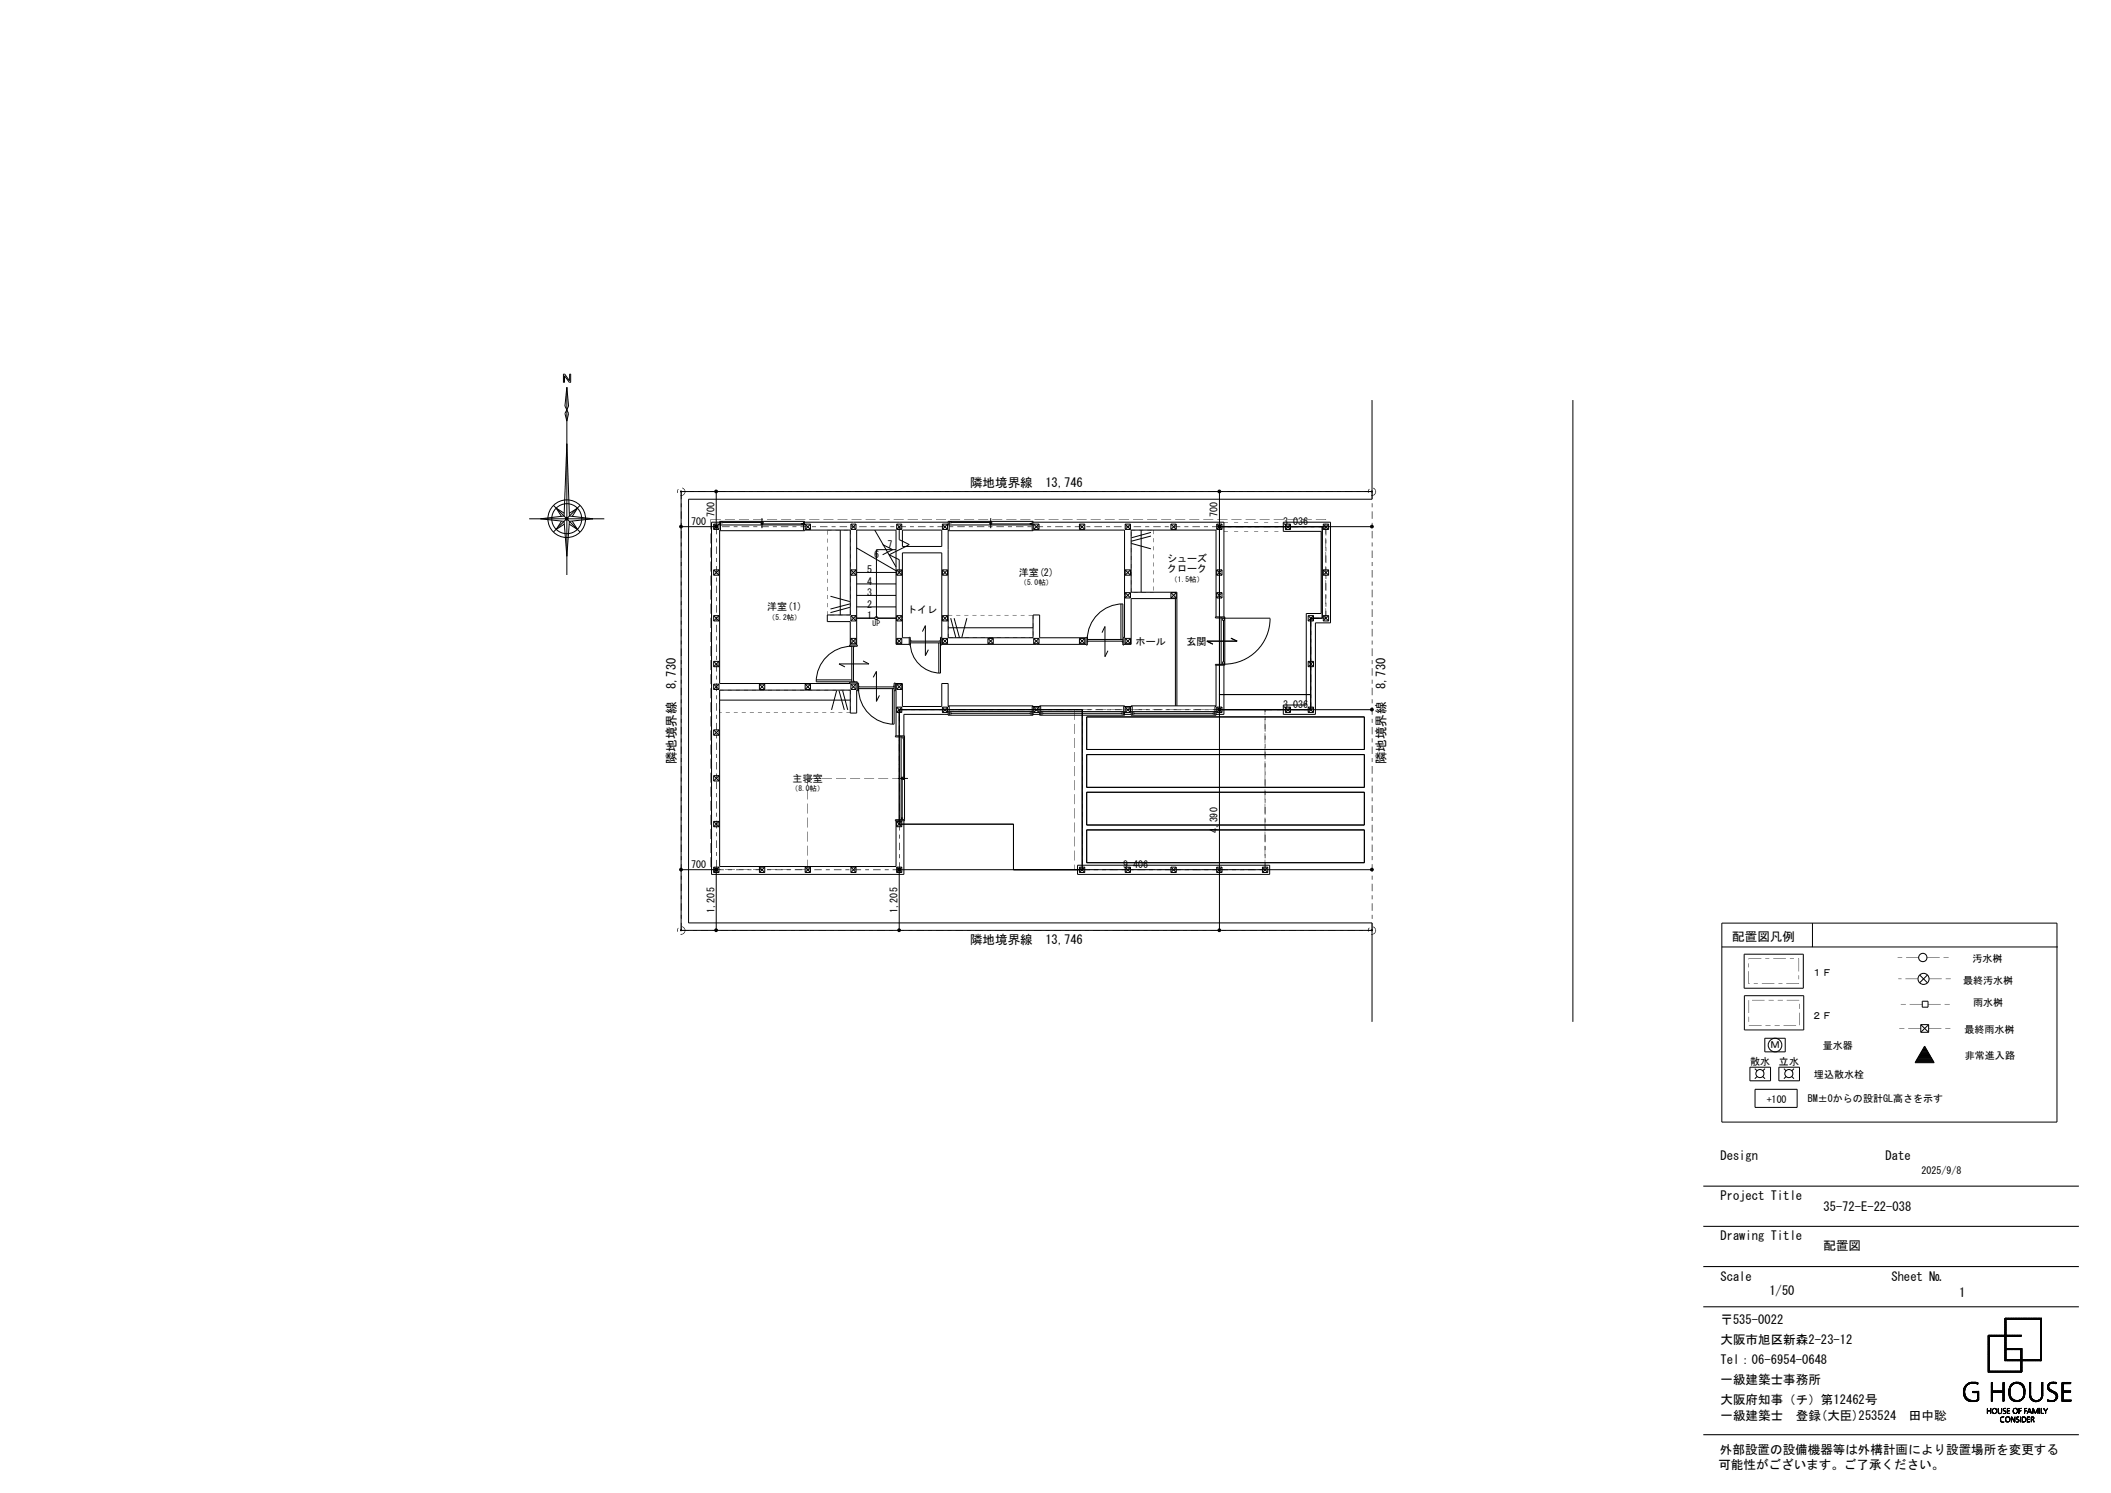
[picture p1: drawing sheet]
<svg xmlns="http://www.w3.org/2000/svg" width="420mm" height="297mm" viewBox="0 0 420 297" stroke-linecap="round" stroke-linejoin="round" font-family="sans-serif">
<defs><g id="words">
<g font-size="2.5">
<text x="193" y="96.8">隣地境界線</text>
<text x="208" y="96.8">13,746</text>
<text x="134.5" y="137.1" transform="rotate(-90 134.5 137.1)">8,730</text>
<text x="275.6" y="137.1" transform="rotate(-90 275.6 137.1)">8,730</text>
<text x="134.5" y="152.1" transform="rotate(-90 134.5 152.1)">隣地境界線</text>
<text x="275.6" y="152.1" transform="rotate(-90 275.6 152.1)">隣地境界線</text>
<text x="193" y="187.9">隣地境界線</text>
<text x="208" y="187.9">13,746</text>
<text x="344.6" y="187.2">配置図凡例</text>
<text x="342.3" y="230.8">Design</text>
<text x="375.1" y="230.8">Date</text>
<text x="342.3" y="238.8">Project Title</text>
<text x="362.8" y="241">35-72-E-22-038</text>
<text x="342.3" y="246.8">Drawing Title</text>
<text x="362.8" y="248.7">配置図</text>
<text x="342.3" y="254.8">Scale</text>
<text x="352" y="257.7">1/50</text>
<text x="376.3" y="254.8">Sheet №</text>
<text x="342.3" y="263.4">〒535-0022</text>
<text x="389.8" y="258">1</text>
<text x="342.3" y="267.4">大阪市旭区新森2-23-12</text>
<text x="342.3" y="271.4">Tel：06-6954-0648</text>
<text x="342.3" y="275.4">一級建築士事務所</text>
<text x="342.3" y="279.4">大阪府知事（チ）第12462号</text>
<text x="342.3" y="282.6">一級建築士　登録(大臣)253524　田中聡</text>
<text x="341.9" y="292.3">可能性がございます。ご了承ください。</text>
<text x="342.2" y="289.2">外部設置の設備機器等は外構計画により設置場所を変更する</text>
</g>
<g font-size="2">
<text x="137.5" y="104.5">700</text>
<text x="142.2" y="102.8" transform="rotate(-90 142.2 102.8)">700</text>
<text x="242.2" y="102.8" transform="rotate(-90 242.2 102.8)">700</text>
<text x="255.3" y="104.5">3,036</text>
<text x="173.9" y="111">6</text>
<text x="176.6" y="109.1">7</text>
<text x="232.2" y="111.9">シューズ</text>
<text x="232.2" y="113.9">クローク</text>
<text x="172.5" y="118.7">3</text>
<text x="172.5" y="116.4">4</text>
<text x="172.5" y="114.1">5</text>
<text x="202.7" y="114.6">洋室(2)</text>
<text x="152.7" y="121.4">洋室(1)</text>
<text x="172.5" y="123.2">1</text>
<text x="172.5" y="120.9">2</text>
<text x="180.5" y="121.9">トイレ</text>
<text x="225.9" y="128.2">ホール</text>
<text x="236.1" y="128.2">玄関</text>
<text x="255.3" y="140.9">3,036</text>
<text x="157.7" y="155.5">主寝室</text>
<text x="242.2" y="165.7" transform="rotate(-90 242.2 165.7)">4,390</text>
<text x="137.5" y="172.7">700</text>
<text x="223.4" y="172.7">9,406</text>
<text x="142.2" y="181.6" transform="rotate(-90 142.2 181.6)">1,205</text>
<text x="178.6" y="181.6" transform="rotate(-90 178.6 181.6)">1,205</text>
<text x="390.4" y="191.5">汚水桝</text>
<text x="360.5" y="194.2">１Ｆ</text>
<text x="390.6" y="195.7">最終汚水桝</text>
<text x="360.5" y="202.7">２Ｆ</text>
<text x="392.6" y="200.2">雨水桝</text>
<text x="352.2" y="208.6">Ｍ</text>
<text x="362.6" y="208.7">量水器</text>
<text x="390.8" y="205.6">最終雨水桝</text>
<text x="348.2" y="211.9">散水</text>
<text x="353.9" y="212">立水</text>
<text x="360.9" y="214.5">埋込散水栓</text>
<text x="390.9" y="210.7">非常進入路</text>
<text x="351.5" y="219.4">+100</text>
<text x="359.7" y="219.2">BM±0からの設計GL高さを示す</text>
<text x="382.3" y="233.6">2025/9/8</text>
</g>
<g font-size="1.5">
<text x="202.8" y="116.4">（5.0帖）</text>
<text x="232.8" y="115.7">（1.5帖）</text>
<text x="152.8" y="123.3">（5.2帖）</text>
<text x="173.6" y="124.6">UP</text>
<text x="157.3" y="157.4">（8.0帖）</text>
</g>
</g></defs>
<path d="M338.9 236h74.7M338.9 244h74.7M338.9 252h74.7M338.9 260h74.7M338.9 285.4h74.7" fill="none" stroke="#000" stroke-width=".21"/>
<g fill="none" stroke="#000" stroke-width=".2">
<path d="M112.1 74.4h.3l.9 1.3v-1.3h.2v1.7h-.2l-1-1.3v1.3h-.2zM112.8 77l-.4 3.8 .4 .7M112.8 77l.3 3.8-.3 .7M112.8 77v37.4M113.3 75.7h.1M273 79.6v19.7h-136v84.3h136v19.7M312.9 79.6v123.7M112.8 81.5l.3 .8-.3 1.5-.4-1.5zM112.8 88.3l.5 14.4 4.7 .5-4.7 .5-.5 7-.6-7-4.7-.5 4.7-.5zM142.5 97.8v7h-7M242.6 97.8v87.3M273 97.8h-137.5v87.3h137.5"/>
<path d="M105.3 103.2h14.9M110.1 100.5l5.3 5.3M111.7 103.7l-1 1.6 1.6-1M112.3 102.1l-1.6-1 1 1.6M113.3 102.1l1.6-1-1.1 1.6M113.8 103.7l1.1 1.6-1.7-1M115.4 100.5l-5.3 5.3M142 104.3v1M142 113.4v1M142 105.3h1M142 104.3h1M142 104.3l1 1"/>
<path d="M142 114.4h1M142 113.4h1M142 113.4l1 1M143 104.3v1M143 113.4v1M143 104.3l-1 1M143 113.4l-1 1M143.2 103.9h-1.6v70h38.2v-10.6M143.2 103.7h16.9v.7h-16.9zM143.3 103.7v1.8h-.1v30.5h26v-.2M143.3 103.8h.5v.2h-.5M143.8 103.9h7.6"/>
<path d="M151.4 104.1h.4v.2h-.4zM151.4 103.8h.4v.2h-.4zM151.6 103.1v2M151.8 104.2h7.6M159.9 103.7v1.8h9.3v16.8h-4.6v1.4h4.6v4.6M159.9 104.1h-.5v.2h.5M160.1 103.9h28.5M160.1 105.5v.1h-16.9M160.2 104.3v1M160.2 105.3h1M160.2 104.3h1M160.2 104.3l1 1"/>
<path d="M161.2 104.3v1M161.2 104.3l-1 1M165.2 118.6l3.9 1.1M167.2 105.5v16.8M169.3 104.3v1M169.3 113.4v1M169.3 105.3h1M169.3 104.3h1M169.3 114.4h1M169.3 113.4h1M169.3 104.3l1 1M169.3 113.4l1 1"/>
<path d="M170.3 104.3v1M170.3 113.4v1M170.3 104.3l-1 1M170.3 113.4l-1 1M170.4 118.4h7.9M170.4 116.2h7.9M170.4 113.9h7.9M170.4 109l7.9 4.5M174 105.5l4.3 7.3M175.6 108.3l2 1-2 1.1M178.3 109.3h-3.9v13.7M178.4 104.3v1"/>
<path d="M178.4 113.4v1M178.4 105.3h1M178.4 104.3h1M178.4 114.4h1M178.4 113.4h1M178.4 104.3l1 1M178.4 113.4l1 1M178.9 104.8v2.6l2 .9-4 2.1 2 .9v2.6M179.4 104.3v1M179.4 113.4v1M179.4 104.3l-1 1M179.4 113.4l-1 1"/>
<path d="M179.5 105.5h7.9v3.2h-7.9zM187.5 105.3h1M187.5 104.3h1M187.5 114.4h1M187.5 113.4h1M187.5 104.3v1M187.5 113.4v1M187.5 104.3l1 1M187.5 113.4l1 1M188.5 104.3v1M188.5 113.4v1M188.5 104.3l-1 1"/>
<path d="M188.5 113.4l-1 1M188.6 103.7h16.9v.7h-16.9zM188.8 103.7v1.8h-.2v21.4h16.9v-4.6h1.3v4.6h9.3M188.8 103.8h.5v.2h-.5M189.3 103.9h7.6M196.9 104.1h.4v.2h-.4zM196.9 103.8h.4v.2h-.4zM197.1 103.1v2M197.3 104.2h7.6M205.4 103.7v1.8h18.3v21.4h-.1M205.4 104.1h-.5v.2h.5M205.5 103.9h38v18.8"/>
<path d="M205.5 105.5v.1h-16.9M205.7 105.3h1M205.7 104.3h1M205.7 104.3v1M205.7 104.3l1 1M206.7 104.3v1M206.7 104.3l-1 1M214.8 104.3v1M214.8 105.3h1M214.8 104.3h1M214.8 104.3l1 1M215.8 104.3v1"/>
<path d="M215.8 104.3l-1 1M223.9 104.3l1 1M223.9 104.3v1M223.9 113.4v1M223.9 117.9v1.1M223.9 105.3h1M223.9 104.3h1M223.9 114.4h1M223.9 113.4h1M223.9 119h1M223.9 117.9h1M223.9 117.9l1 1.1"/>
<path d="M223.9 113.4l1 1M224.9 104.3v1M224.9 113.4v1M224.9 117.9v1.1M224.9 117.9l-1 1.1M224.9 104.3l-1 1M224.9 113.4l-1 1M225.1 108.1l3.9 1.1M227 105.5v12.3M229 105.9l-3.9 1.1M229 106.6l-3.9 1.1M233 117.9l1 1.1"/>
<path d="M233 104.3l1 1M233 104.3v1M233 117.9v1.1M233 105.3h1M233 104.3h1M233 119h1M233 117.9h1M233.8 119.1v21.3M234 104.3v1M234 117.9v1.1M234 117.9l-1 1.1M234 104.3l-1 1"/>
<path d="M234.1 119.1h-9.1v9.1h-1.4M242.1 117.9l1 1.1M242.1 104.3l1 1M242.1 113.4l1 1M242.1 104.3v1M242.1 113.4v1M242.1 117.9v1.1M242.1 105.3h1M242.1 104.3h1M242.1 114.4h1M242.1 113.4h1M242.1 119h1"/>
<path d="M242.1 117.9h1M242.6 104.8h30.4M243.1 104.3v1M243.1 113.4v1M243.1 117.9v1.1M243.1 104.3l-1 1M243.1 113.4l-1 1M243.1 117.9l-1 1.1M255.3 103.9h9.4v20h-3v18.2h-6.4v-1.8h4.6v-18.3h2.9v-16.3h-7.5zM255.7 105.3h1.1M255.7 104.3h1.1M255.7 104.3v1"/>
<path d="M255.7 104.3l1.1 1M256.8 104.3v1M256.8 104.3l-1.1 1M263.1 104.8v18.2h-2.3v18.2M263.3 105.3h1M263.3 104.3h1M263.3 114.4h1M263.3 113.4h1M263.3 104.3v1M263.3 113.4v1M263.3 113.4l1 1M263.3 104.3l1 1"/>
<path d="M264.3 104.3v1M264.3 113.4v1M264.3 113.4l-1 1M264.3 104.3l-1 1M142 122.5v1M142 131.6v1M142 136.1v1.1M142 123.5h1M142 122.5h1M142 122.5l1 1M142 132.6h1M142 131.6h1"/>
<path d="M142 131.6l1 1M142 137.2h1M142 136.1h1M142 136.1l1 1.1M143 122.5v1M143 131.6v1M143 136.1v1.1M143 122.5l-1 1M143 131.6l-1 1M143 136.1l-1 1.1M143.2 139.3h26M151.1 136.1v1.1"/>
<path d="M151.1 137.2h1M151.1 136.1h1M151.1 136.1l1 1.1M152.1 136.1v1.1M152.1 136.1l-1 1.1M160.2 136.1v1.1M160.2 137.2h1M160.2 136.1h1M160.2 136.1l1 1.1M161.2 136.1v1.1M161.2 136.1l-1 1.1M162.4 135.3h7.1"/>
<path d="M166.5 137.4l-1.1 3.8M166.9 137.4l1.1 3.8M167.6 137.4l1.1 3.8M169 128.3h1.6v.3h-1.6zM169 135.6v.2h1.6M169.1 120.8l-3.9 1.1M169.1 120.1l-3.9 1.1M169.3 122.5v1M169.3 127v1.1M169.3 136.1v1.1M169.3 123.5h1M169.3 122.5h1"/>
<path d="M169.3 137.2h1M169.3 136.1h1M169.3 136.1l1 1.1M169.3 128.1h1M169.3 127h1M169.3 122.5l1 1M169.3 127l1 1.1M169.5 135.6v-7a7.1 7.1 0 0 0-7.1 7h8.2v1.8h.2v-.8M169.8 128.6v7M169.8 135.5h.2v.1M170 128.6l-.2 .1M170.3 122.5v1"/>
<path d="M170.3 127v1.1M170.3 136.1v1.1M170.3 136.1l-1 1.1M170.3 122.5l-1 1M170.3 127l-1 1.1M170.4 123h3.6M170.4 120.7h7.9M170.4 135.8l.2 .2M170.6 137.3h-.2v4.6h-1.2v-4.6h-26v35.1h35.1v-9.1M170.6 135.9h.2v.7h7.1v-.7h.2v1.5h-.2M170.8 136.4l.1 .3M171.7 131.5l1.2 .6h-6l1.2 .6"/>
<path d="M173.7 134.7l.7-1.1v5.9l.6-1.2M174.7 123h3.6M177.5 137v7.1M177.9 136.6v7.5a7.1 7.1 0 0 1-7.1-7.1h7.1M177.9 136.4l-.1 .3M178.1 136h1.4v4.5h7.9v-4.5h1.2v4.5h.2v1.8M178.1 137.3h.2v9.1M178.4 122.5v1M178.4 127v1.1M178.4 136.1v1.1M178.4 123.5h1M178.4 122.5h1"/>
<path d="M178.4 137.2h1M178.4 136.1h1M178.4 136.1l1 1.1M178.4 128.1h1M178.4 127h1M178.4 127l1 1.1M178.4 122.5l1 1M179.4 122.5v1M179.4 127v1.1M179.4 136.1v1.1M179.4 136.1l-1 1.1M179.4 127l-1 1.1"/>
<path d="M179.4 122.5l-1 1M180.9 126.9h-1.4v-16.9h7.9v18.3h-.3M180.9 128.2h-2.6v-22.7h-7.9v22.8M181.1 127.3h.1v.3M183.5 125.6l.6-1.1v5.9l.6-1.2M186.8 127.9v6M187.1 127.5v6.4a6 6 0 0 1-6-6h6M187.1 127.3l-.1 .3M187.4 128.2h28.7M187.4 126.8h-.3l.1 .7h-6.1v-.7h-.2v1.5h.2v-.8M187.5 123.5h1M187.5 122.5h1"/>
<path d="M187.5 122.5v1M187.5 127v1.1M187.5 128.1h1M187.5 127h1M187.5 122.5l1 1M187.5 127l1 1.1M188.5 122.5v1M188.5 127v1.1M188.5 122.5l-1 1M188.5 127l-1 1.1M188.6 124.9h16.9M189.1 123l1.1 3.8"/>
<path d="M189.8 123l1.1 3.8M192.4 123l-1.1 3.8M196.6 128.1h1M196.6 127h1M196.6 127v1.1M196.6 127l1 1.1M197.6 127l-1 1.1M197.6 127v1.1M205.7 128.1h1M205.7 127h1M205.7 127v1.1M205.7 127l1 1.1"/>
<path d="M206.7 127v1.1M206.7 127l-1 1.1M214.8 127v1.1M214.8 128.1h1M214.8 127h1M214.8 127l1 1.1M215.8 127v1.1M215.8 127l-1 1.1M216.1 126.8h.2v1.5h-.2zM216.3 127.6h7.1M216.4 127.6l-.1 .2M219.2 125.9l.6-1.3v6l.6-1.1"/>
<path d="M223 120.1v7.1M223.3 127.6v.2h.1M223.4 126.8h.2v1.5h-.2v-8.2a7.1 7.1 0 0 0-7.1 7.1h7.1M223.9 127v1.1M223.9 128.1h1M223.9 127h1M223.9 127l1 1.1M224.9 127v1.1M224.9 127l-1 1.1M241.9 122.7v-17.2h-16.9v12.3h9.1v22.6M241.9 132.3v8.2h-.2v1.8M242.6 138.2h18.2"/>
<path d="M243 122.7v9.6M243.2 131.7h.4v.4h-.4zM243.4 123.4v8.3M243.5 132.3v9.8h-1.6M243.6 123v.4h-.4v-.4h9.5a9.1 9.1 0 0 1-9.1 9.1M243.7 122.9h-1.9v-.2h1.9v9.6h-1.9v-.1h1.9M244.9 127l1.2 .6h-6l1.2 .5M260.3 122.5l1 1M260.3 131.6l1 1M260.3 123.5h1M260.3 122.5h1M260.3 132.6h1"/>
<path d="M260.3 131.6h1M260.3 122.5v1M260.3 131.6v1M261.3 122.5l-1 1M261.3 122.5v1M261.3 131.6v1M261.3 131.6l-1 1M263.3 122.5l1 1M263.3 123.5h1M263.3 122.5h1M263.3 122.5v1M264.3 122.5v1"/>
<path d="M264.3 122.5l-1 1M142 145.2v1.1M142 154.3v1.1M142 146.3h1M142 145.2h1M142 145.2l1 1.1M142 155.4h1M142 154.3h1M142 154.3l1 1.1M143 145.2v1.1M143 154.3v1.1M143 145.2l-1 1.1"/>
<path d="M143 154.3l-1 1.1M178.4 140.7v1M178.4 141.7h1M178.4 140.7h1M178.4 140.7l1 1M178.6 154.9h2M179.3 146.4v16.9M179.4 154.6h.2v.5h-.2zM179.4 140.7v1M179.4 140.7l-1 1M179.5 155.1v7.5M179.7 146.6v.4h.2v-.4"/>
<path d="M179.7 154.6h.2v.5h-.2zM179.8 147v7.6M180 146.6h-1.9v-.2h1.9v16.9h-1.9v-.2h1.9M187.5 141.7h1M187.5 140.7h1M187.5 140.7v1M187.5 140.7l1 1M188.5 140.7v1M188.5 140.7l-1 1M188.6 142.1h-8.8v4.3M188.6 141.6h16.9v.7h-16.9zM188.6 140.4h16.9v.1"/>
<path d="M188.8 141.8h.5v.2h-.5M189.3 141.9h15.6M205.4 142.3v-1.8h1.7v1.8M205.4 141.8h-.5v.2h.5M205.5 142.1h1.3M205.7 141.7h1M205.7 140.7h1M205.7 140.7v1M205.7 140.7l1 1M206.7 140.7v1M206.7 140.7l-1 1M206.8 140.5v-.1h16.9v.1"/>
<path d="M206.8 141.6h16.9v.7h-16.9zM207.1 141.8h.4v.2h-.4M207.5 141.9h15.6M216.2 142.6h55.2v6.5h-55.2zM216.2 150.1h55.2v6.5h-55.2zM216.2 157.6h55.2v6.5h-55.2zM223.6 142.3v-1.8h1.7v1.8M223.6 141.8h-.5v.2h.5M223.7 142.1h1.3M223.9 140.7v1M223.9 141.7h1M223.9 140.7h1"/>
<path d="M223.9 140.7l1 1M224.9 140.7v1M224.9 140.7l-1 1M225 141.6h16.9v.7h-16.9zM225.3 141.8h.4v.2h-.4M225.7 141.9h15.6M241.7 141.8h-.4v.2h.4M241.9 140.4h-16.9v.1M242.1 140.7v1M242.1 141.7h1M242.1 140.7h1M242.1 140.7l1 1"/>
<path d="M242.6 141.2h30.4M243.1 140.7v1M243.1 140.7l-1 1M255.7 141.7h1.1M255.7 140.7h1.1M255.7 140.7v1M255.7 140.7l1.1 1M256.8 140.7v1M256.8 140.7l-1.1 1M260.3 140.7l1 1M260.3 141.7h1M260.3 140.7h1"/>
<path d="M260.3 140.7v1M261.3 140.7v1M261.3 140.7l-1 1M135.5 173h7v12.1M142 173.6h1M142 172.5h1M142 164.5h1M142 163.4h1M142 163.4l1 1.1M142 163.4v1.1M142 172.5v1.1M142 172.5l1 1.1"/>
<path d="M143 163.4v1.1M143 172.5v1.1M143 172.5l-1 1.1M143 163.4l-1 1.1M151.1 173.6h1M151.1 172.5h1M151.1 172.5v1.1M151.1 172.5l1 1.1M152.1 172.5v1.1M152.1 172.5l-1 1.1M160.2 173.6h1M160.2 172.5h1"/>
<path d="M160.2 172.5v1.1M160.2 172.5l1 1.1M161.2 172.5v1.1M161.2 172.5l-1 1.1M169.3 173.6h1M169.3 172.5h1M169.3 172.5v1.1M169.3 172.5l1 1.1M170.3 172.5v1.1M170.3 172.5l-1 1.1M178.4 173.6h1M178.4 172.5h1"/>
<path d="M178.4 163.4v1.1M178.4 172.5v1.1M178.4 164.5h1M178.4 163.4h1M178.4 163.4l1 1.1M178.4 172.5l1 1.1M179.4 163.1v-.5h.2v.5M179.4 163.4v1.1M179.4 172.5v1.1M179.4 163.4l-1 1.1M179.4 172.5l-1 1.1M201.6 173v-9h-22.7v-22.8h36.4v31.8"/>
<path d="M214.4 172.1h38.2v1.8h-38.2zM214.8 173.6h1M214.8 172.5h1M214.8 172.5v1.1M214.8 172.5l1 1.1M215.8 172.5v1.1M215.8 172.5l-1 1.1M216.2 165.1h55.2v6.5h-55.2zM223.9 173.6h1M223.9 172.5h1M223.9 172.5v1.1M223.9 172.5l1 1.1"/>
<path d="M224.9 172.5v1.1M224.9 172.5l-1 1.1M233 173.6h1M233 172.5h1M233 172.5v1.1M233 172.5l1 1.1M234 172.5v1.1M234 172.5l-1 1.1M242.1 173.6h1M242.1 172.5h1M242.1 172.5v1.1M242.1 172.5l1 1.1"/>
<path d="M243.1 172.5v1.1M243.1 172.5l-1 1.1M251.2 172.5v1.1M251.2 173.6h1M251.2 172.5h1M251.2 172.5l1 1.1M252.2 172.5v1.1M252.2 172.5l-1 1.1M273 173h-94.1v12.1M342.6 183.6h66.6v39.6h-66.6zM342.6 188.4h66.8M347 189.8h11.8v6.8h-11.8z"/>
<path d="M347 198.1h11.9v6.8h-11.9zM360.6 183.6v4.8M381.9 194l1.6 1.5M382.4 199.2h1.2v1.2h-1.2zM383.5 194l-1.6 1.5M348.1 212.3h4.2v2.7h-4.2zM349.1 212.6l.5 .4M349.2 216.7h8.3v3.6h-8.3zM349.6 214.2l-.5 .4M350.7 214.2l.5 .4M351.1 206.5h4.1v2.8h-4.1zM351.2 212.6l-.5 .4"/>
<path d="M353.9 212.3h4.1v2.7h-4.1zM354.9 212.6l.4 .4M355.3 214.2l-.4 .4M356.5 214.2l.4 .4M356.9 212.6l-.4 .4M381.1 211.3h3.7M381.1 211.2h3.6M381.2 211.1h3.4M381.3 210.9h3.3M381.3 210.9h3.2M381.4 210.7h3M381.5 210.7h2.9"/>
<path d="M381.5 210.5h2.8M381.6 210.4h2.7M381.6 210.3h2.6M381.7 210.2h2.4M381.8 210.1h2.2M381.8 210h2.2M381.9 209.9h2M382 209.8h1.9M382 209.6h1.8M382.1 209.5h1.7M382.1 209.4h1.6M382.1 203.8h1.6"/>
<path d="M382.1 205.4h1.6M382.1 203.8v1.6M382.1 203.8l1.6 1.6M382.2 209.3h1.4M382.3 209.2h1.2M382.4 209.1h1.1M382.4 209h1M382.5 208.9h.9M382.5 208.8h.8M382.6 208.7h.6M382.7 208.5h.5M382.7 208.4h.4"/>
<path d="M382.8 208.3h.2M382.9 208.2h.1M382.9 208.1l1.9 3.3h-3.8zM383.7 203.8v1.6M383.7 203.8l-1.6 1.6M390.6 277.2l.5 .5M390.6 277.2l.4 .4M390.6 277.1l.4 .4M390.6 277l.4 .5M390.6 277l.3 .3M390.6 276.9l.3 .4M390.6 276.8l.3 .4"/>
<path d="M390.6 276.8l.3 .2M390.6 276.6l.3 .3M390.6 276.5l.3 .3M390.7 277.5l1.3 1.3M390.7 277.5l1.3 1.3-.5-.5M390.7 276.4l.2 .3M390.7 276.3l.2 .3M390.7 276.4l.2 .2M390.7 276.3l.2 .2M390.7 276.2l.3 .2M390.7 277.7l1.1 1.1M390.7 276.1l.3 .3"/>
<path d="M390.8 277.8l.9 .9M390.8 277.8l.9 1M390.8 278l.7 .7M390.8 275.9l.2 .4-.3-.3M390.8 275.8l.3 .3M390.9 275.8l.2 .3M390.9 278.1l.5 .5M390.9 276.9l-.3-.3 .3 .4M390.9 275.7l.3 .3M390.9 275.7l.3 .2M391 275.6l.2 .2M391 275.6l.2 .3-.3-.2"/>
<path d="M391 275.6l.2 .2-.2-.2M391.1 275.5l.2 .3-.3-.2M391.1 277.8l-.4-.5 .4 .5M391.1 275.5l.2 .2-.2-.2M391.2 275.4l.2 .3M391.2 276l-.3-.2 .2 .3M391.2 275.4l.2 .2M391.2 278l-.5-.6 .5 .6M391.2 275.4l.3 .2M391.3 275.3l.2 .2M391.4 275.3l.2 .2M391.4 275.3l.1 .2"/>
<path d="M391.5 275.2l.2 .2-.2-.2M391.5 275.2l.3 .2M391.6 275.1l.2 .2-.2-.1M391.6 278.3l.5 .5M391.6 275.1l.2 .2M391.6 278.4l.5 .4-.4-.4M391.8 278.8l-1.1-1.1 1.1 1.1M391.8 278.4l.4 .4M391.8 275l.2 .3M391.8 278.5l.5 .3M391.9 278.8l-1.2-1.2 1.2 1.2M391.9 278.5l.4 .3"/>
<path d="M391.9 275l.2 .3M392 275.3l-.2-.3 .1 .3M392 278.5l.3 .3M392 275l.2 .2M392 278.6l.4 .2M392 275l.3 .2M392.1 278.6l.3 .2M392.1 275.2l-.2-.2 .3 .2M392.1 275l.3 .2M392.2 278.6l.4 .2M392.2 275l.3 .2-.2-.2M392.3 278.6l.3 .2"/>
<path d="M392.3 275l.3 .2M392.4 275l.3 .2-.3-.2M392.4 278.6l.3 .2M392.5 276.8l.3 .3M392.5 278.6l.3 .2M392.5 277v.1M392.5 276.9v.1M392.5 276.9l.1 .2M392.5 276.8l.2 .3M392.6 276.8l.3 .3M392.6 278.6l.3 .2M392.6 276.8l.4 .3-.3-.3"/>
<path d="M392.6 275l.3 .2M392.7 275l.4 .2M392.7 275l.3 .2M392.8 276.8l.3 .3-.2-.3M392.8 275.2l-.3-.2 .4 .2M392.9 275l.3 .3M392.9 276.8l.3 .3M392.9 278.6l.2 .2M392.9 275l.4 .3M392.9 278.8l-.2-.2 .3 .2M393 276.8l.4 .3M393 275l.4 .4"/>
<path d="M393 278.6l.2 .2M393 276.8l.3 .3M393.1 275l.4 .4-.4-.4M393.1 278.6l.2 .2M393.1 276.8l.3 .3M393.1 276.8l.6 .5M393.2 275l.3 .3M393.2 278.5l.2 .2M393.2 276.8l.5 .4M393.2 275l.3 .3-.2-.3M393.2 278.5l.3 .2M393.3 278.8l-.2-.2 .3 .2"/>
<path d="M393.3 278.5l.2 .2M393.3 276.8l.4 .4M393.3 276.8l.4 .2M393.4 275l.1 .2M393.4 278.1l.3 .4M393.4 278.1l.3 .3M393.4 278l.3 .3M393.4 277.8l.3 .5M393.4 277.5l.3 .4M393.4 277.5l.3 .2M393.4 277.3l.3 .4M393.4 277.2l.3 .3"/>
<path d="M393.4 277.1l.3 .3M393.4 278.4l.2 .2M393.4 278.3l.3 .3M393.4 278.2l.3 .4M393.4 278.2l.3 .2M393.4 277.6l.3 .3M393.4 277.5l.3 .3M393.4 277.3l.3 .3M393.4 276.8l.3 .2M393.5 275.1h.1M393.5 276.8l.2 .1M393.6 276.8l.1 .1"/>
<path d="M393.6 276.8h.1M393.7 276.8h.1M393.7 278l-.3-.3 .3 .3M395.5 273h.1M395.5 272.3l.3 .3M395.5 272.2l.3 .3M395.5 272.1l.3 .3M395.5 271.9l.3 .3M395.5 271.8l.3 .3M395.5 271.7l.3 .3M395.5 271.7l.3 .2M395.5 271.6l.3 .3-.3-.2"/>
<path d="M395.5 271.6l.3 .2M395.5 271.5l.3 .3M395.5 271.4l.3 .3-.3-.2M395.5 271.4l.3 .2M395.5 271.2l.3 .4-.3-.3M395.5 271.1l.3 .3-.3-.2M395.5 271l.3 .4M395.5 270.9l.3 .3M395.5 270.8l.3 .3-.3-.2M395.5 270.8l.3 .3M395.5 270.7l.3 .3M395.5 270.6l.3 .3-.3-.2"/>
<path d="M395.5 270.5l.3 .3M395.5 270.4l.3 .3M395.5 268.4l.3 .1M395.5 268.5l.3 .3M395.5 268.6l.3 .4M395.5 269l.3 .4M395.5 269.2l.3 .3M395.5 269.5l.3 .2M395.5 269.5l.3 .4-.3-.3M395.5 269.7l.3 .2M395.5 269.7l.3 .3M395.5 269.8l.3 .3"/>
<path d="M395.5 270.1l.3 .3M395.5 270.1l.3 .2M395.5 269.9l.3 .4-.3-.3M395.5 272.5l.5 .5M395.5 272.5l.4 .5M395.5 272.6l.4 .4M395.5 272.9l.2 .1-.2-.2 .3 .2-.3-.3 .3 .2M395.5 265.9l.3 .3M395.5 266.2l.3 .4M395.5 266.4l.3 .3M395.5 266.7l.3 .1M395.5 266.7l.3 .3"/>
<path d="M395.5 266.1l.3 .3M395.5 266.8l.3 .4-.3-.2M395.5 266.9l.3 .4M395.5 266.4l.3 .2M395.5 267.3l.3 .2M395.5 267.4l.3 .2M395.5 267.3l.3 .3-.3-.2M395.5 267.2l.3 .3M395.5 267.7l.3 .2M395.5 267.1l.3 .3M395.5 267.6l.3 .2M395.5 266.5l.3 .3"/>
<path d="M395.5 265.9l.3 .2M395.5 265.6l.3 .3M395.5 267.6l.3 .3M395.5 267.7l.3 .3-.3-.2M395.5 267.9l.3 .2M395.5 267.9l.3 .4M395.5 267.4l.3 .3M395.5 267.5l.3 .3M395.5 267.8l.3 .3M395.5 268.7l.3 .2M395.5 268.1l.3 .2M395.5 268.9l.3 .2"/>
<path d="M395.5 269l.3 .2M395.5 268.5l.3 .2M395.5 269.3l.3 .2M395.5 269.3l.3 .3M395.5 271l.3 .2M395.5 271.9l.3 .2M395.5 272.2l.3 .2M395.5 272.6l.5 .4M395.5 268.2l.3 .3M395.6 265.6l.3 .3M395.6 265.9l.2 .1-.3-.3 .3 .4M395.8 272.2l-.3-.3 .3 .4"/>
<path d="M395.8 270.5l-.3-.3 .3 .4M395.8 268.6l-.3-.2 .3 .3M395.8 269.1l-.3-.3 .3 .4M395.8 269.6l-.3-.2 .3 .3M395.8 272.6l-.3-.2 .3 .3M395.8 265.9l-.3-.3 .3 .3M395.8 266.2l-.3-.2 .3 .4M395.8 265.6l.2 .3-.4-.3 .3 .3M395.8 266.6l-.3-.2 .3 .3M395.8 267.3l-.3-.3 .3 .3M395.8 268.3l-.3-.2 .3 .3M395.8 265.6l.3 .3"/>
<path d="M395.8 272.8l.3 .2M395.9 265.6l.3 .3M396 265.6l.2 .3M396 272.8l.3 .2M396.1 265.6l.3 .3M396.1 273l-.2-.2 .3 .2M396.1 272.8l.3 .2M396.1 265.6l.2 .3M396.2 276.3l.2 .3M396.2 276.1l.2 .4-.2-.3M396.2 275.8l.2 .4-.2-.3M396.2 275.8l.2 .3"/>
<path d="M396.2 275.3l.2 .2M396.2 276.5l.5 .5zM396.2 276.6l.3 .4zM396.2 276l.2 .2M396.2 278.7h.1M396.2 278.6l.1 .2M396.2 278.5l.2 .3M396.2 278.4l.2 .3-.2-.3M396.2 278.2l.2 .3M396.2 278.2l.2 .2M396.2 278.1l.2 .4M396.2 277.8l.2 .4-.2-.3"/>
<path d="M396.2 277.7l.2 .4-.2-.3M396.2 277.6l.2 .3-.2-.4 .2 .2M396.2 277.1l.2 .3M396.2 276.9l.2 .3M396.2 276.8l.2 .3M396.2 275.1l.2 .4M396.2 275.2l.2 .3M396.2 265.6l.2 .3M396.2 278.3l.2 .3M396.2 278l.2 .3M396.2 277.9l.2 .4M396.2 277.7l.2 .3"/>
<path d="M396.2 277.6l.2 .4M396.2 277.4l.2 .3M396.2 277.3l.2 .3M396.2 277l.2 .3M396.2 276.7l.2 .3M396.2 276.4l.5 .6M396.2 276l.2 .4M396.2 275.7l.2 .3M396.2 275.4l.2 .3M396.2 275.3l.2 .3M396.2 265.6l.4 .3M396.3 272.8l.2 .2"/>
<path d="M396.3 272.8l.3 .2M396.3 275l.1 .1v-.1M396.4 276.7l.4 .3M396.4 275.8l-.2-.3 .2 .5M396.4 275.8l-.2-.3 .2 .3M396.4 275.2l-.2-.2 .2 .3M396.4 276.9l-.2-.4 .4 .5M396.4 276.9v.1M396.4 277.5l-.2-.3 .2 .4M396.4 277.5l-.2-.3 .2 .3M396.4 272.8l.3 .2M396.4 275h.1"/>
<path d="M396.5 265.6l.3 .3-.2-.3M396.6 276.7l.3 .3M396.6 276.7l.4 .3M396.6 272.8l.3 .2-.4-.2 .2 .2M396.7 265.9l-.3-.3 .3 .3M396.7 272.8l.3 .2M396.7 276.7l.2 .3M396.7 276.7l.3 .3M396.7 265.6l.3 .3-.4-.3 .3 .3M396.8 272.8l.3 .2M396.9 272.8l.3 .2-.3-.2M396.9 265.6l.3 .3"/>
<path d="M397 276.7l.3 .3-.5-.3 .3 .3M397 265.6l.2 .3M397 272.8l.3 .2M397 276.7l.3 .3M397 272.8l.2 .2M397 265.6l.3 .3M397 276.7l.4 .3M397 272.8l.4 .2-.2-.2M397 265.6l.3 .3-.2-.3M397 265.9l-.2-.3 .3 .3M397.1 265.6l.2 .3M397.1 276.7l.4 .3-.3-.3"/>
<path d="M397.1 272.8l.4 .2M397.1 265.6l.3 .3M397.2 276.7l.4 .3-.3-.3M397.2 265.6l.3 .3M397.3 265.6l.4 .3-.3-.3M397.3 265.6l.2 .3M397.3 276.7l.4 .3M397.4 276.7l.3 .3M397.4 272.8l.4 .2-.2-.2M397.5 276.7l.3 .3M397.5 265.6l.3 .3M397.5 273l-.2-.2 .3 .2"/>
<path d="M397.6 265.6l.2 .3M397.6 272.8l.3 .2M397.6 276.7l.2 .3M397.6 276.7l.3 .3M397.7 276.7l.3 .3M397.7 272.8l.4 .2M397.7 265.6l.2 .3M397.8 276.7l.3 .3M397.8 265.6l.3 .3M397.8 273l-.2-.2 .3 .2M397.8 272.8l.3 .2M397.9 265.6l.3 .3"/>
<path d="M398.1 276.7l.3 .3M398.1 272.8l.3 .2M398.1 276.7l.3 .3-.3-.3M398.1 273l-.2-.2 .4 .2M398.1 265.9l-.1-.3 .4 .3M398.2 277l-.3-.3 .4 .3M398.2 276.7l.5 .5-.2-.3M398.2 265.6l.3 .3M398.3 276.7l.4 .5-.4-.5M398.3 265.6l.2 .3M398.3 272.8l.2 .2M398.4 265.6l.1 .3"/>
<path d="M398.4 272.8l.3 .2M398.4 265.6l.3 .3M398.4 273l-.2-.2 .3 .2M398.5 276.3l.2 .3M398.5 276.1l.2 .3M398.5 275.9l.2 .3-.2-.2M398.5 275.9l.2 .3M398.5 275.8l.2 .3-.2-.3M398.5 278.7v.1M398.5 278.6l.1 .2M398.5 278.6l.2 .2M398.5 278.4l.2 .4-.2-.3"/>
<path d="M398.5 278.5l.2 .2M398.5 278l.2 .5M398.5 277.2l.2 .3-.2-.3M398.5 277.1l.2 .4-.2-.3M398.5 276.4l.2 .5-.2-.3M398.5 276.5l.2 .2M398.5 278.3l.2 .3M398.5 277.5l.2 .2M398.5 277.5l.2 .3M398.5 275l.2 .4-.2-.2M398.5 275l.2 .3M398.5 273l-.2-.2 .3 .2"/>
<path d="M398.5 275.3l.2 .3M398.5 275.5l.2 .3-.2-.4 .2 .3M398.5 275.6l.2 .3-.2-.3M398.5 278.3l.2 .4M398.5 277.7l.2 .3M398.5 277.3l.2 .3M398.5 277l.2 .4M398.5 277l.2 .3M398.5 276.6l.2 .4M398.5 276.4l.2 .3M398.5 276l.2 .3M398.5 275.8l.2 .3"/>
<path d="M398.5 275.7l.2 .3M398.5 275.1l.2 .4M398.5 275l.2 .2-.1-.2M398.6 275l.1 .2M398.7 275v.1v-.1M398.7 273l-.2-.2 .4 .2M398.7 265.6l.4 .4-.4-.4M398.7 276.5l-.2-.2 .2 .3M398.7 276.5l-.2-.3 .2 .3M398.7 278.5l-.2-.3 .2 .4M398.7 278.2l-.2-.3 .2 .4M398.7 278.1l-.2-.3 .2 .3"/>
<path d="M398.7 277.9l-.2-.3 .2 .3M398.7 275.5l-.2-.3 .2 .4M398.7 272.8l.4 .2-.2-.2M398.7 265.9l-.2-.3 .6 .6-.2-.3M398.7 275h.1M398.8 265.6l.3 .3M398.9 262.4v.1M398.9 262.4l.2 .2zM398.9 262.3v.2M398.9 262.3l.1 .2M398.9 262.3l.2 .3M398.9 263.5l.2 .3"/>
<path d="M398.9 263.4l.2 .3M398.9 263.4l.2 .2M398.9 263.2l.2 .4M398.9 264.3l.2 .4M398.9 263.1l.2 .3-.2-.1M398.9 264.2l.2 .3-.2-.2M398.9 264.2l.2 .3M398.9 264.1l.2 .1M398.9 262.9l.2 .2M398.9 262.8l.2 .3M398.9 263.9l.2 .3M398.9 262.7l.2 .3"/>
<path d="M398.9 262.6l.2 .3M398.9 263.7l.2 .4M398.9 262.5l.2 .3M398.9 262.5l.2 .2M398.9 263.6l.2 .3-.2-.3M398.9 263l.2 .2M398.9 262.8l.2 .2M398.9 264.8l.2 .3-.2-.2M398.9 263.9l.2 .2M398.9 265.1l.2 .2M398.9 264.1l.2 .3M398.9 265.3l.2 .3-.2-.4 .2 .2"/>
<path d="M398.9 264.5l.2 .3M398.9 265.6l.3 .3M398.9 264.7l.2 .3M398.9 265.7l.2 .2M398.9 264.8l.2 .2M398.9 266.1l.2 .1M398.9 266.2l.2 .4M398.9 265.5l.3 .4-.1-.2M398.9 266.4l.2 .2M398.9 266.5l.2 .3M398.9 266.1l.2 .3M398.9 266.8l.2 .4-.2-.3"/>
<path d="M398.9 267l.2 .3M398.9 266.4l.2 .3M398.9 267.2l.2 .3-.2-.2M398.9 267.3l.2 .2M398.9 267.3l.2 .3M398.9 266.7l.2 .3M398.9 267.4l.2 .4-.2-.3M398.9 267.5l.2 .3M398.9 267.1l.2 .3M398.9 267.8l.2 .3-.2-.2M398.9 268l.2 .2M398.9 267.9l.2 .3-.2-.2"/>
<path d="M398.9 268.2l.3 .3M398.9 267.8l.2 .3M398.9 268l.6 .5M398.9 268.1l.4 .4M398.9 268.5l.2 .2M398.9 268.5l.2 .4M398.9 268.1l.3 .4-.1-.1M398.9 268.6l.2 .4M398.9 268.4l.2 .3M398.9 268.9l.2 .2-.2-.2M398.9 268.8l.2 .3M398.9 269.1l.2 .4-.2-.3"/>
<path d="M398.9 269.1l.2 .2M398.9 269.5l.2 .2M398.9 269.6l.2 .1M398.9 269.4l.2 .3M398.9 269.7l.2 .2M398.9 269.6l.2 .3M398.9 269.8l.2 .3M398.9 269.9l.2 .2M398.9 270l.2 .2M398.9 270.1l.2 .4-.2-.3M398.9 270.3l.5 .4M398.9 270.3l.4 .4"/>
<path d="M398.9 270.3l.4 .4-.2-.2M398.9 270.3l.3 .4M398.9 270.4l.3 .3M398.9 270.7h.1M398.9 270.6l.1 .1M398.9 270.5l.2 .2M398.9 270.6l.2 .1M398.9 269.9l.2 .3M398.9 269.3l.2 .2M398.9 268.9l.2 .3M398.9 265.3l.5 .6M398.9 264.7l.2 .2"/>
<path d="M398.9 264.3l.2 .2M398.9 272.8l.3 .2-.3-.2M398.9 262.2l.3 .3M399 272.8l.3 .2M399 262.2l.3 .3M399 262.5h.1M399.1 262.5l-.2-.3 .3 .3M399.1 262.5h.1M399.1 264.8l-.2-.2 .2 .3M399.1 263.3l-.2-.3 .2 .4M399.1 263.1l-.2-.2 .2 .3M399.1 265.2l-.2-.2 .2 .3"/>
<path d="M399.1 265.6l.2 .3-.4-.5 .4 .5M399.1 266.6l-.2-.2 .2 .3M399.1 266.9l-.2-.2 .2 .3M399.1 267.9l-.2-.3 .2 .4M399.1 268.4l-.2-.2 .2 .4M399.1 269.2l-.2-.2 .2 .3M399.1 269.6l-.2-.3 .2 .3M399.1 270l-.2-.3 .2 .3M399.2 272.8l.1 .2M399.2 265.6l.3 .3M399.2 270.5l.3 .2M399.2 272.8l.4 .2"/>
<path d="M399.2 272.8l.3 .2M399.2 262.2l.3 .3M399.2 268.3l.3 .2M399.3 262.2l.4 .3M399.3 265.6l.2 .3M399.3 262.5l-.2-.3 .4 .3M399.3 265.6l.3 .3M399.3 268.3l.4 .2M399.4 272.8l.4 .2-.3-.2M399.4 265.6l.3 .3M399.4 270.5l.3 .2-.5-.2 .3 .2M399.5 262.2l.3 .3"/>
<path d="M399.5 268.3l.3 .2M399.5 270.5l.3 .2M399.5 265.6l.3 .3M399.5 268.3l.2 .2M399.5 270.5l.3 .2-.2-.2M399.5 272.8l.3 .2M399.6 262.2l.3 .3M399.6 268.3l.3 .2M399.6 277l.4 .5M399.6 277l.3 .3M399.6 276.7l.3 .3-.3-.4 .3 .3M399.6 276.9l.3 .3"/>
<path d="M399.6 276.5l.3 .3-.3-.2M399.7 277.5l1.3 1.3M399.7 277.5l.4 .4M399.7 277.4l.3 .4M399.7 277.3l.3 .3M399.7 276.4l.2 .3M399.7 276.4l.2 .2M399.7 276.3l.2 .3M399.7 276.3l.2 .2M399.7 262.2l.3 .3-.2-.3M399.7 268.3l.3 .2M399.7 270.5l.3 .2-.2-.2"/>
<path d="M399.7 272.8l.3 .2M399.7 277.6l1.2 1.2M399.7 277.7l1.1 1.1-1.1-1.1M399.7 265.6l.3 .3-.4-.3 .2 .3M399.7 270.5l.3 .2M399.7 268.3l.2 .2M399.7 276.2l.2 .3M399.8 276l.2 .4M399.8 276.1l.2 .2M399.8 265.6l.2 .3M399.8 272.8l.2 .2-.2-.2M399.8 277.9l.8 .8"/>
<path d="M399.8 276l.2 .2M399.8 275.9l.2 .2M399.8 275.8l.2 .3-.2-.3M399.8 262.2l.3 .3M399.8 270.5l.3 .2M399.8 265.6l.3 .3M399.8 278l.6 .6M399.8 275.8l.3 .2M399.8 273l-.2-.2 .3 .2M399.8 262.2l.2 .3M399.8 272.8l.3 .2M399.8 278l.7 .7"/>
<path d="M399.9 278.1l.4 .5M399.9 275.8l.2 .2M399.9 275.7l.2 .2M399.9 272.8l.2 .2M399.9 262.2l.2 .3M399.9 265.6l.3 .3M399.9 270.5l.2 .2-.2-.2M399.9 275.6l.2 .2M399.9 277.1l-.3-.3 .3 .4M399.9 262.2l.4 .3M399.9 270.5l.4 .2M400 268.3l.2 .2-.2-.2"/>
<path d="M400 268.5l-.2-.2 .2 .2M400 270.5l.2 .2M400 275.5l.2 .3-.2-.2M400 272.8l.2 .2M400 268.3l.4 .2-.3-.2M400 275.5l.3 .2-.3-.2M400 268.5l-.2-.2 .4 .2M400 272.8l.3 .2M400 265.6l.3 .3M400.1 265.6l.3 .3M400.1 270.5l.3 .2M400.2 275.3l.2 .2"/>
<path d="M400.2 265.6l.3 .3M400.2 270.5l.4 .2-.3-.2M400.2 268.3l.2 .2M400.2 275.3l.3 .2M400.2 262.2l.3 .3M400.2 265.9l-.2-.3 .3 .3M400.2 268.3l.3 .2M400.2 272.8l.4 .2M400.3 275.6l-.2-.2 .2 .3M400.3 275.2l.2 .3-.2-.2M400.3 262.2l.3 .3-.2-.3M400.3 268.3l.3 .2"/>
<path d="M400.3 275.6l-.2-.2 .3 .2M400.3 275.2l.3 .2M400.3 270.5l.4 .2M400.4 275.2l.3 .2M400.4 262.5l-.3-.3 .3 .3M400.4 268.3l.2 .2M400.4 272.8l.3 .2-.3-.2M400.4 273l-.3-.2 .3 .2M400.4 278.3l.5 .5M400.4 262.2l.3 .3-.2-.3M400.4 268.3l.3 .2-.2-.2M400.4 265.6l.3 .3"/>
<path d="M400.5 262.2l.2 .3M400.5 270.5l.3 .2M400.5 268.3l.2 .2M400.5 262.2l.3 .3M400.5 265.6l.3 .3-.2-.3M400.5 268.3l.3 .2M400.6 278.7l-.8-.8 .8 .8M400.6 275.1l.2 .2-.2-.2M400.6 262.2l.3 .3M400.6 265.9l-.3-.3 .3 .3M400.6 272.8l.1 .2M400.6 275l.3 .3"/>
<path d="M400.6 265.6l.3 .3-.2-.3M400.6 268.3l.3 .2M400.6 270.5l.2 .2M400.6 272.8l.3 .2M400.6 278.4l.5 .4M400.6 262.2l.4 .3M400.6 268.3l.6 .2M400.7 275.3l-.2-.2 .2 .2M400.7 275l.2 .3M400.7 262.2l.2 .3M400.7 268.3l.2 .2M400.7 272.8l.3 .2"/>
<path d="M400.7 278.5l.5 .3-.4-.3M400.7 265.6l.3 .3M400.8 275l.2 .3M400.8 275l.2 .3-.4-.3M400.8 270.7l-.2-.2 .3 .2M400.8 275l.3 .2-.2-.2M400.8 265.6l.3 .3-.2-.3M400.8 270.5l.3 .2-.2-.2M400.9 278.5l.3 .3-.3-.2M400.9 265.6l.3 .3M400.9 270.5l.3 .2-.2-.2M400.9 275l.3 .2"/>
<path d="M400.9 270.7l-.3-.2 .4 .2M400.9 262.2l.3 .3M400.9 268.3l.3 .2M401 278.6l.3 .2M401 262.2l.4 .3-.2-.3M401 272.8l.3 .2M401 262.5l-.2-.3 .4 .3M401 262.2l.2 .3M401 265.6l.3 .3M401 268.3l.3 .2M401 270.5l.3 .2M401 273l-.2-.2 .4 .2"/>
<path d="M401.1 265.6l.3 .3M401.1 268.3l.3 .2-.2-.2M401.2 265.6l.3 .3M401.2 268.3l.2 .2M401.2 278.6l.2 .2-.2-.2 .1 .1M401.2 262.2l.3 .3M401.2 265.9l-.3-.3 .3 .3M401.2 270.5l.3 .2M401.2 272.8l.2 .2-.3-.2 .2 .2M401.2 275h.1M401.2 278.6l.3 .2zM401.2 270.5l.2 .2"/>
<path d="M401.2 268.3l.3 .2M401.2 272.8l.3 .2M401.3 275l.3 .3M401.3 275.2l-.3-.2 .4 .2M401.3 278.6l.3 .2-.2-.2M401.3 262.2l.3 .3M401.3 268.3l.3 .2M401.3 270.5l.2 .2M401.3 270.7l-.2-.2 .3 .2M401.3 272.8l.2 .2M401.3 275h-.1l.2 .2M401.3 275l.2 .3"/>
<path d="M401.3 275l.4 .3M401.3 262.2l.2 .3M401.3 270.5l.3 .2M401.3 272.8l.3 .2M401.3 278.6l.2 .2M401.4 268.3l.3 .2M401.4 278.6l.4 .2M401.4 278.6l.3 .2-.3-.2M401.4 272.8l.3 .2M401.4 275l.5 .4M401.4 262.2l.2 .3-.2-.3 .4 .3M401.4 265.6l.3 .3"/>
<path d="M401.5 265.6l.3 .3-.3-.3M401.5 270.5l.5 .2-.3-.2M401.5 272.8l.2 .2M401.5 265.9l-.2-.3 .4 .3M401.5 270.5l.2 .2M401.5 272.8l.4 .2M401.5 275l.5 .5M401.6 275l1.2 1.2M401.6 262.2l.2 .3M401.6 265.6l.3 .3M401.6 268.3l.4 .2-.3-.2M401.6 270.7l-.2-.2 .3 .2"/>
<path d="M401.6 272.8l.2 .2M401.7 275.3l-.3-.3 .4 .3M401.7 275l1.1 1.1M401.7 278.5l.3 .2M401.7 265.6l.3 .3M401.7 272.8l.4 .2-.3-.2M401.7 262.2l.3 .3-.4-.3 .3 .3M401.7 270.5l.3 .2M401.7 268.5l-.2-.2 .3 .2M401.7 275l1.1 1-1-1M401.8 278.5l.2 .2M401.8 278.5l.2 .2-.1-.2"/>
<path d="M401.8 265.6l.3 .3M401.8 262.2l.3 .3M401.8 268.3l.5 .6M401.8 270.5l.5 .5-.4-.5 .3 .2M401.8 278.8l-.1-.2 .2 .2M401.8 265.9l-.1-.3 .2 .3M401.8 268.3l.5 .4M401.9 278.4l.2 .3M401.9 275l.9 .9M401.9 268.3l.4 .4M401.9 265.6l.3 .3M401.9 262.2l.3 .3"/>
<path d="M401.9 268.3l.4 .3M401.9 272.8l.1 .1M402 278.4l.2 .2M402 275.1l.7 .7M402 262.2l.2 .3M402 270.5l.3 .3M402 272.8l.2 .2M402 268.6l.3 .4M402 268.9l.3 .2-.3-.2M402 268.9l.3 .3M402 269.1l.3 .4-.3-.3M402 269.3l.3 .3"/>
<path d="M402 269.4l.3 .2M402 269.6l.3 .1M402 269.7l.3 .2M402 269.6l.3 .3-.3-.2M402 269.9l.3 .2M402 269.7l.3 .3M402 269.8l.3 .4M402 270.1l.3 .4-.3-.3M402 270.3l.5 .4M402 270.3l.4 .4-.4-.3 .2 .1M402 270.5l.3 .2M402 270.9l.3 .3-.3-.4 .3 .3"/>
<path d="M402 271l.3 .3M402 271.2l.3 .2M402 271.2l.3 .4M402 271.3l.3 .2M402 271.4l.3 .3M402 271.7l.3 .2-.3-.3 .3 .2M402 271.5l.3 .2M402 271.8l.3 .4-.3-.3M402 271.8l.3 .2M402 272.2l.3 .2M402 272.2l.3 .3M402 272.4l.3 .4"/>
<path d="M402 272.6l.3 .2M402 272.7l.3 .3-.3-.2M402 272.4l.3 .2M402 272.1l.3 .3M402 270.8l.3 .2M402 270l.3 .3M402 269.5l.3 .2M402 269.4l.3 .3M402 269.1l.3 .2M402 268.8l.3 .3M402 270.4l.1 .1M402 272.9l.2 .1"/>
<path d="M402 275.1l.7 .6M402.1 278.3l.2 .3-.3-.3M402.1 265.6l.1 .1M402.1 262.2l.2 .3M402.1 268.3l.2 .2M402.1 278.3l.2 .2M402.1 265.6h.1M402.1 262.2l.3 .3M402.1 268.3l.2 .1M402.2 278.6l-.3-.2 .2 .2M402.2 278.3l.2 .2M402.2 262.2l.2 .3"/>
<path d="M402.2 265.8l-.2-.2 .2 .2M402.2 268.5l.1 .1M402.2 278.3l.1 .2-.2-.2M402.2 275.2l.4 .4M402.2 278.2l.2 .2M402.2 278.2l.2 .2-.2-.1M402.3 278.2l.2 .2M402.3 275.3l.2 .2M402.3 268.5l-.3-.2 .3 .3M402.3 270.7l-.3-.2 .3 .4M402.3 268.5h.1M402.3 278.2l.1 .2-.2-.2"/>
<path d="M402.3 278.2l.2 .1M402.3 278.1l.2 .2M402.3 268.3v.1M402.3 269.2l-.3-.2 .3 .3M402.3 270.2l-.3-.2 .3 .3M402.3 271.7l-.3-.2 .3 .3M402.3 272.2l-.3-.3 .3 .4M402.3 272.5l-.3-.2 .3 .3M402.3 272.8l-.3-.2 .3 .3M402.3 278l.2 .3M402.3 275.8l.6 .5M402.4 278l.2 .3-.2-.3"/>
<path d="M402.4 277.9l.2 .3M402.4 275.9l.5 .5M402.4 270.5l.3 .2M402.5 277.9l.2 .2M402.5 276l.4 .5-.4-.4M402.5 262.5l-.3-.3 .3 .3M402.5 277.8l.2 .2M402.5 277.7l.3 .3M402.5 270.5l.3 .2-.3-.2M402.5 277.6l.3 .3M402.5 277.6l.3 .2M402.5 277.5l.3 .3"/>
<path d="M402.5 276.2l.4 .6M402.5 262.2l.5 .3-.3-.3M402.5 277.5l.3 .2M402.5 276.1l.4 .5M402.5 277.7l.3 .2M402.6 277.5l.2 .2-.2-.2M402.6 277.3l.2 .3M402.6 277.3l.2 .2M402.6 276.5l.3 .3M402.6 277.2l.2 .3M402.6 262.5l-.3-.3 .5 .3M402.6 270.5l.3 .2"/>
<path d="M402.6 270.7l-.3-.2 .3 .2M402.6 276.6l.3 .2M402.6 276.6l.3 .4-.3-.3M402.6 276.8l.3 .3M402.6 276.9l.3 .3M402.6 277.2l.3 .3M402.6 277.1l.3 .3M402.6 277l.3 .3M402.6 270.5l.2 .2M402.7 270.5l.3 .2M402.8 278l-.3-.3 .2 .4M402.8 270.5l.3 .2-.3-.2"/>
<path d="M402.8 277.6l-.2-.2 .2 .3M402.8 262.2l.2 .3M402.9 262.2l.3 .3M403.1 270.5l.3 .2-.3-.2M403.1 262.2l.2 .3M403.1 270.7l-.2-.2 .3 .2M403.2 262.2l.3 .3M403.2 262.5l-.2-.3 .3 .3M403.2 270.7l-.2-.2 .3 .2M403.3 262.2l.2 .3M403.3 270.5l.3 .2-.4-.2 .2 .2M403.4 270.5l.2 .2"/>
<path d="M403.4 262.2l.3 .3-.4-.3 .3 .3M403.4 270.5l.3 .2M403.5 262.2l.2 .3M403.5 262.2l.3 .3M403.7 262.2l.2 .3M403.7 270.5l.2 .2M403.7 262.2l.3 .3M403.7 270.5l.3 .2M403.8 276.6l.2 .2M403.8 276.7l.2 .5M403.8 276.9l.2 .3M403.8 277l.2 .4-.2-.2"/>
<path d="M403.8 277.1l.2 .4-.2-.3M403.8 277.4l.3 .3M403.8 277.5l.3 .3M403.8 277.7l1.1 1.1M403.8 277.8l1 1M403.8 262.2l.2 .3M403.8 270.7l-.3-.2 .3 .2M403.8 275l.2 .4-.2-.2M403.8 275.4l.2 .4-.2-.3M403.8 275.6l.2 .3M403.8 275.9l.2 .3M403.8 275.9l.2 .3-.2-.2"/>
<path d="M403.8 277.5l.3 .4-.3-.3M403.8 277.3l.2 .4M403.8 277.3l.2 .3M403.8 276.9l.2 .4M403.8 276.6l.2 .4M403.8 276.5l.2 .3M403.8 276.4l.2 .4M403.8 276.4l.2 .3M403.8 276.1l.2 .3M403.8 276l.2 .3M403.8 275.6l.2 .5-.2-.3M403.8 275.1l.2 .4"/>
<path d="M403.8 277.9l.9 .9M403.8 262.2l.3 .3M403.8 270.5l.4 .2M403.9 278l.7 .8M403.9 270.5l.2 .2M403.9 275l.1 .3M403.9 278.1l.6 .6M403.9 278.1l.6 .7M403.9 278.2l.6 .5M404 270.5l.3 .2M404 278.3l.4 .4M404 275v.2"/>
<path d="M404 275.5l-.2-.3 .2 .5M404 276.5l-.2-.3 .2 .4M404 278.3l.3 .3M404 275h.1M404.1 262.2l.2 .3-.4-.3 .3 .3M404.1 270.5l.2 .2M404.1 262.2l.3 .3M404.1 270.5l.3 .2-.2-.2M404.2 278l-.4-.4 .4 .4M404.2 262.2l.3 .3-.3-.3M404.2 278.1l-.4-.4 .5 .6M404.2 270.5l.3 .2"/>
<path d="M404.3 270.5l.3 .2M404.3 270.5l.2 .2M404.4 270.5l.3 .2M404.4 278.3l.5 .5M404.4 262.2l.3 .3-.4-.3 .2 .3M404.5 278.4l.5 .4-.4-.3M404.5 270.5l.2 .2M404.6 262.2l.3 .3M404.6 278.5l.5 .4-.4-.4M404.6 262.2l.2 .3M404.7 262.2l.2 .3M404.7 278.5l.3 .4"/>
<path d="M404.7 262.5l-.2-.3 .3 .3M404.7 262.2l.3 .3-.2-.3M404.7 262.2l.3 .3M404.7 270.5l.4 .2-.2-.2M404.8 262.2l.3 .3M404.8 278.6l.3 .3-.3-.3M404.8 270.7l-.2-.2 .4 .2M404.9 278.6l.3 .3M404.9 262.2l.2 .3M404.9 262.2l.5 .3M404.9 270.5l.4 .2M404.9 278.6l.3 .2"/>
<path d="M405 262.2l.2 .3M405 270.5l.2 .2M405 270.5l.4 .2-.2-.2M405.1 278.6l.3 .2-.4-.2 .3 .2M405.1 270.5l.3 .2M405.2 278.6l.2 .2M405.2 278.6l.3 .2-.2-.2M405.2 262.2l.3 .3-.2-.3M405.3 262.2l.3 .3M405.4 270.5l.3 .2M405.4 278.6l.2 .2-.3-.2M405.4 262.2l.3 .3"/>
<path d="M405.5 270.7l-.3-.2 .3 .2M405.5 262.2l.3 .3M405.6 262.2l.2 .3M405.6 270.7l-.3-.2 .3 .2M405.6 278.5l.2 .2M405.6 270.5l.3 .2M405.6 270.5l.2 .2M405.6 278.5l.2 .1-.1-.1M405.6 262.2l.3 .3M405.6 262.2l.6 .6-.3-.3M405.7 270.5l.2 .2M405.7 278.4l.2 .2"/>
<path d="M405.7 278.7l-.2-.1 .2 .2M405.7 262.2l.5 .5zM405.8 262.2l.4 .4M405.8 278.7l-.2-.2 .2 .2M405.8 270.5l.3 .2M405.8 278.3l.3 .2M405.8 278.3l.2 .3-.3-.2M405.9 278.3l.2 .2-.3-.2M405.9 278.3l.2 .1M405.9 269.3l.3 .4-.3-.2M405.9 269.2l.3 .3M405.9 269.2l.3 .3-.3-.4 .3 .2"/>
<path d="M405.9 268.9l.3 .4M405.9 268.9l.3 .3M405.9 268.8l.3 .3M405.9 268.8l.3 .2M405.9 268.6l.3 .3M405.9 268.5l.3 .4-.3-.3M405.9 268.4l.3 .3-.3-.2M405.9 268.3l.3 .3-.3-.2M405.9 268.2l.3 .3M405.9 268.1l.3 .1M405.9 267.9l.3 .3M405.9 267.8l.3 .3-.3-.3"/>
<path d="M405.9 267.7l.3 .2M405.9 267.6l.3 .3M405.9 267.5l.3 .3M405.9 267.5l.3 .3-.3-.4 .3 .2M405.9 267.3l.3 .3M405.9 267.3l.3 .2M405.9 267.2l.3 .2M405.9 267l.3 .3M405.9 266.9l.3 .2M405.9 266.7l.3 .3-.3-.2M405.9 266.6l.3 .3M405.9 266.2l.3 .3"/>
<path d="M405.9 266.1l.3 .2M405.9 266l.3 .3M405.9 265.9l.3 .3M405.9 265.8l.3 .3M405.9 265.7l.3 .3M405.9 265.6l.3 .3-.3-.2M405.9 265.5l.3 .3M405.9 265.3l.3 .3M405.9 265.2l.3 .3M405.9 265l.3 .4-.3-.1M405.9 264.7l.3 .3M405.9 264.7l.3 .2"/>
<path d="M405.9 264.5l.3 .4M405.9 264.5l.3 .2M405.9 264.4l.3 .3M405.9 264.3l.3 .3-.3-.2M405.9 264.2l.3 .3M405.9 264.1l.3 .4-.3-.3M405.9 264l.3 .3-.3-.2M405.9 263.9l.3 .3M405.9 263.8l.3 .3M405.9 263.7l.3 .3M405.9 263.7l.3 .2M405.9 263.5l.3 .4"/>
<path d="M405.9 263.4l.3 .3-.3-.1M405.9 263.3l.3 .3M405.9 263l.3 .3M405.9 263l.3 .2M405.9 262.9l.3 .2M405.9 262.8l.3 .3M405.9 262.7l.3 .3M405.9 262.6l.3 .3-.3-.3M405.9 270.7h.1M405.9 270.5l.3 .2-.3-.2M405.9 270.4l.3 .3M405.9 270.4l.3 .2"/>
<path d="M405.9 270.3l.3 .3M405.9 270.2l.3 .3M405.9 269.9l.3 .5M405.9 270.2l.3 .2M405.9 269.7l.3 .4M405.9 269.6l.3 .3M405.9 269.7l.3 .2M405.9 269.6l.3 .2M405.9 269.5l.3 .3M405.9 268.7l.3 .2M405.9 267.1l.3 .2M405.9 266.2l.3 .2"/>
<path d="M405.9 265.9l.3 .2M405.9 264.8l.3 .2M405.9 264.5l.3 .3M405.9 263.9l.3 .2M405.9 262.8l.3 .2M406 262.2l.2 .2M406 278.1l.2 .2M406 278.2l.1 .1M406 278.2l.1 .2-.2-.2M406 278.2l.2 .1M406 270.7l-.2-.2 .3 .2M406.1 262.2l.1 .1"/>
<path d="M406.1 277.9l.2 .2M406.1 277.8l.2 .3M406.2 268.4l-.3-.3 .3 .3M406.2 266.8l-.3-.3 .3 .3M406.2 266.7l-.3-.3 .3 .3M406.2 266.5l-.3-.2 .3 .3M406.2 265.8l-.3-.2 .3 .3M406.2 265.7l-.3-.3 .3 .3M406.2 265l-.3-.2 .3 .4M406.2 263.4l-.3-.3 .3 .4M406.2 262.5l-.3-.3 .3 .3M406.2 270.6l-.3-.3 .3 .3"/>
<path d="M406.2 275l.2 .5-.2-.3M406.2 275.5l.2 .2M406.2 275.8l.2 .3-.2-.4 .2 .3M406.2 276l.2 .4-.2-.3M406.2 276.1l.2 .3-.2-.3M406.2 276.4l.2 .2M406.2 276.4l.2 .3M406.2 276.6l.2 .5M406.2 276.8l.2 .3M406.2 276.9l.2 .5-.2-.3M406.2 277.1l.2 .2M406.2 277.4l.2 .2"/>
<path d="M406.2 277.3l.2 .4-.2-.3M406.2 277.5l.2 .3M406.2 277.7l.2 .3M406.2 277.4l.2 .3-.2-.2M406.2 277.1l.2 .4M406.2 276.5l.2 .3M406.2 277.6l.2 .3M406.2 277.2l.2 .4M406.2 276.6l.2 .3M406.2 276.2l.2 .3M406.2 275.9l.2 .4-.2-.3M406.2 275.6l.2 .4"/>
<path d="M406.2 275.6l.2 .3M406.2 275.3l.2 .4M406.2 275.3l.2 .3M406.2 275.2l.2 .3M406.3 275l.1 .2M406.3 278.2l-.2-.2 .1 .3M406.4 275h.1M406.4 275.7l-.2-.3 .2 .4M406.4 277.1l-.2-.2 .2 .3M406.4 276.5l-.2-.3 .2 .4M406.4 275.8l-.2-.3 .2 .3M406.4 275.3l-.2-.3 .2 .3"/>
<path d="M407.3 275.7l.3 .2M407.3 275.8l2.1 2.1M407.3 275.9l1.2 1.2M407.3 276.1l.8 .8M407.3 278.5l.4 .3M407.3 278.6l.2 .2M407.3 278.7h.1M407.3 278.6l.1 .2M407.3 275.7l.3 .3M407.3 275.7l.3 .4M407.4 278.5l.4 .3-.3-.3M407.4 276.3l.4 .5"/>
<path d="M407.5 275.4l.2 .2M407.5 275.3l.3 .2-.2-.3 .2 .2M407.5 275.3l.2 .3M407.5 278.5l.4 .3-.3-.3M407.5 275.3l.3 .2M407.6 275.2l.2 .2M407.7 275.7l-.3-.2 .2 .3M407.7 276.1l-.4-.3 .4 .3M407.7 278.6l.4 .2-.3-.2M407.7 278.8l-.4-.4 .5 .4M407.7 275.1l.1 .3M407.8 275.1l.2 .2"/>
<path d="M407.8 275.1l.1 .2M407.8 278.6l.3 .2M407.8 275.1l.2 .2-.2-.2M407.8 275l.3 .3M407.9 275l.2 .3M407.9 276.8l-.5-.5 .6 .6M407.9 278.6l.3 .2M408 278.6l.3 .2M408 275l.2 .2M408.1 275l.2 .2M408.1 276.5l1.3 1.3M408.1 278.6l.2 .2"/>
<path d="M408.1 275l.3 .2M408.1 276.9l-.8-.8 .9 .8M408.1 278.6l.3 .2M408.2 278.6l.4 .2-.2-.2M408.2 275l.2 .2M408.3 275l.2 .2M408.3 277l-1-1 1 1M408.3 276.6l1.1 1.1M408.3 275l.3 .2M408.3 276.6l1.1 1.1-1-1M408.3 278.6l.3 .2M408.4 278.6l.2 .2"/>
<path d="M408.4 275l.3 .2M408.4 276.7l1 1M408.5 278.6l.2 .2M408.5 277.1l-1.2-1.2 1.3 1.3M408.5 274.9l.4 .4M408.6 276.8l.8 .8M408.6 278.6l.2 .2-.3-.2M408.6 275l.3 .2M408.6 275l.3 .3-.3-.3M408.6 275.2l-.3-.2 .3 .2M408.6 276.8l.8 .7M408.6 278.5l.3 .2"/>
<path d="M408.7 275l.4 .3M408.7 278.5l.2 .2M408.7 275.2l-.3-.3 .4 .3M408.8 275l.3 .3-.2-.3M408.8 278.4l.1 .3M408.8 278.4l.2 .2M408.9 278.3l.2 .3M408.9 275l.3 .2-.3-.2M408.9 278.3l.2 .2-.2-.2 .3 .1M408.9 275l.3 .2v-.2M408.9 278.2l.3 .2M409 278.1l.2 .3"/>
<path d="M409 278.2l.2 .2M409 277l.2 .2M409 277.5l.4 .4M409 277.6l.4 .4M409 277.6l.4 .5-.3-.4M409 278l.3 .3M409.1 277.8l.3 .3M409.3 277.4l-.6-.5 .6 .6M409.4 278.1l-.3-.2 .2 .3M410.2 276.5l.5 .5zM410.2 275.2l.3 .3M410.2 275.3l.3 .2"/>
<path d="M410.2 275.4l.3 .3M410.2 275.5l.3 .3M410.2 275.6l.3 .4-.3-.3M410.2 275.7l.3 .4M410.2 275.9l.3 .3M410.2 275.9l.3 .5M410.2 276.1l.3 .3M410.2 276.1l.3 .4M410.2 276.2l.3 .4M410.2 276.3l.6 .7M410.2 276.4l.6 .6zM410.2 276.7l.3 .4"/>
<path d="M410.2 276.9l.3 .3M410.2 277l.3 .3-.3-.3M410.2 277.1l.3 .4M410.2 277.3l.3 .4-.3-.3M410.2 277.4l.3 .4M410.2 277.6l.3 .4M410.2 278l.3 .2M410.2 278l.3 .4M410.2 278.1l.3 .3M410.2 278.4l.4 .4M410.2 278.5l.3 .3M410.2 278.7l.2 .1"/>
<path d="M410.2 278.6l.3 .2-.3-.2M410.2 278.3l.5 .5M410.2 278.2l.6 .6M410.2 277.5l.3 .4M410.2 277.2l.3 .3M410.2 276.6l.3 .4M410.2 276.6l.4 .4M410.2 275.3l.3 .3M410.2 275.7l.3 .3M410.2 275.8l.3 .3M410.2 276.1l.3 .2M410.2 276.2l.3 .2"/>
<path d="M410.2 276.4l.3 .2M410.2 276.7l.3 .3M410.2 277.4l.3 .2M410.2 278.1l.3 .2M410.2 278.4l.3 .3M410.2 278.8h.1M410.3 275l.3 .3-.3-.3 .2 .3M410.4 275l.3 .3M410.5 275.1l-.1-.1 .4 .3M410.5 275l.5 .3M410.5 278l-.3-.3 .3 .5M410.5 278.6l-.3-.3 .4 .5"/>
<path d="M410.5 275.3l-.3-.3 .3 .4M410.5 275l.3 .3M410.6 276.7l.3 .3M410.6 278.5l.3 .3-.4-.3 .3 .3M410.7 278.5l.3 .3M410.7 275l.5 .3-.3-.3M410.8 276.7l.3 .3M410.8 276.7l.4 .3M410.8 278.5l.4 .3M410.9 275l.4 .3M410.9 277l-.3-.3 .5 .3M410.9 278.5l.3 .3"/>
<path d="M410.9 276.7l.4 .3-.3-.3M411 278.8l-.3-.3 .4 .3M411 278.5l.3 .3-.2-.3M411 278.5l.3 .3M411.1 278.5l.3 .3M411.1 275l.2 .3M411.1 276.7l.2 .3M411.1 275l.4 .3M411.1 276.7l.4 .3M411.1 278.5l.5 .3M411.2 275l.2 .3M411.2 275l.3 .3"/>
<path d="M411.2 276.7l.3 .3M411.3 275l.3 .3M411.3 278.5l.3 .3M411.3 276.7l.3 .3-.3-.3M411.4 275l.3 .3M411.4 276.7l.3 .3M411.4 278.5l.2 .3M411.4 278.5l.3 .3M411.4 276.7l.2 .3M411.4 278.5l.4 .3M411.5 276.7l.3 .3M411.5 278.5l.4 .3"/>
<path d="M411.6 276.7l.4 .3M411.6 275l.3 .3M411.6 278.5l.3 .3M411.7 275l.3 .3-.3-.3M411.7 278.5l.3 .3M411.7 278.5l.4 .2M411.8 275.3l-.3-.3 .4 .3M411.8 275l.2 .3M411.8 276.7l.2 .2M411.8 276.7l.2 .1-.1-.1M411.8 275l.2 .2M411.9 278.8l-.3-.3 .3 .3"/>
<path d="M411.9 275l.1 .2M412 278.5l.1 .1M412 275h.1M395.4 281.2h.1M395.4 281.1v.1M395.4 281v.1M395.4 280.9v.2M395.4 280.9v.1M395.4 280.8v.1M395.4 280.7v.1M395.4 280.6v.1M395.4 280.5h.1"/>
<path d="M395.4 280.4v.1M395.4 280.3v.1M395.4 280.2v.1M395.4 280.5l.2 .2M395.4 280.7h.1M395.5 280.6l.2 .1M395.6 280.6l.2 .1M395.7 280.6l.1 .1M395.8 280.6l.1 .1M395.9 280.6l.1 .1M396 280.8h.1M396 280.5l.1 .2"/>
<path d="M396 280.5l.1 .1M396 280.4l.1 .1M396 280.3l.1 .2M396 280.3l.1 .1M396 280.2l.1 .1M396 280.2h.1M396 280.5h.1M396 281.2h.1M396 281.1l.1 .1M396 281l.1 .1M396 280.9l.1 .1M396 280.8l.1 .2"/>
<path d="M396.1 280.2h.1M396.1 280.8l-.2-.2 .1 .2M396.4 281l.2 .2M396.4 280.9l.3 .3M396.4 280.8l.1 .1M396.4 280.7l.1 .1M396.4 280.6v.1M396.4 280.8l.1 .2M396.4 280.4l.1 .1M396.4 280.3l.1 .2M396.5 280.5v.1M396.5 280.3v.1"/>
<path d="M396.5 280.2l.1 .1M396.5 280.2h.1M396.6 280.2h.1M396.6 281.1l.1 .1M396.7 280.2h.1M396.7 281.1v.2M396.7 281.2l.1 .1M396.7 281.1l.1 .2M396.7 281.2h.1M396.8 281.2h.1M396.8 280.2h.1M396.8 281.2v.1"/>
<path d="M396.9 281.2h.1M396.9 281.1l.1 .1M397 280.2l.3 .3M397 280.2l.2 .2M397 280.3l-.1-.1 .4 .3M397.1 281.1v.1l-.1-.1M397.1 281.1h.1M397.1 281v.1M397.1 281l.1 .1M397.2 280.9v.1M397.2 280.8l.1 .2M397.2 280.8l.1 .1"/>
<path d="M397.2 280.6l.1 .1M397.2 280.5l.1 .1M397.2 280.7l.1 .1h-.1M397.2 280.6l.1 .2M397.5 280.8l.1 .2M397.5 280.7l.1 .1M397.5 280.2l.1 .1M397.5 280.6l.1 .2M397.5 280.4l.1 .1M397.5 280.3l.1 .2M397.5 280.3l.1 .1M397.5 281l.3 .2"/>
<path d="M397.6 281l.2 .2M397.6 281.1v.1M397.6 280.6v.1M397.6 281.1l-.1-.2 .3 .4M397.7 281.1l.1 .2M397.8 281.1l.1 .2 .2-.1M398 282.6l.3 .4-.3-.4M398 282.7l.3 .2M398 282.5l.1 .2M398 282.5l.1 .1M398 282.3l.1 .1M398 282.2l.1 .1"/>
<path d="M398 282.1l.1 .1h-.1M398 281.2h.1M398 282.7l.2 .2M398 282.1l.1 .1M398 282.1h.1M398 282l.1 .1M398.1 282.4h-.1l.1 .2M398.1 282v.1M398.1 281.1v.1M398.1 281.9l.1 .1M398.1 281.9h.2M398.1 281.1h.1"/>
<path d="M398.2 280.9v.2M398.2 280.8l.1 .1M398.2 280.7l.1 .1h-.1M398.2 280.6l.1 .1M398.2 280.5l.1 .1M398.2 280.4l.1 .1M398.2 280.3l.1 .1M398.2 280.2l.1 .1M398.2 281v.1M398.2 280.9l.1 .1M398.2 281.9h.1M398.2 280.2l.1 .2"/>
<path d="M398.2 281.1h.1M398.3 281.9h.1M398.4 283l-.2-.2 .2 .2M398.4 282.9l.1 .1M398.4 281.8l.2 .1M398.5 282.9l.1 .1M398.5 281.9h-.3h.1M398.5 282.9h.2M398.5 281.8l.1 .1M398.5 280.3l.1 .1M398.5 281.1l.1 .1M398.5 280.5l.2 .2"/>
<path d="M398.5 280.4l.4 .4M398.5 281.2h.1M398.5 280.4l.3 .4M398.6 281.8l.1 .1M398.6 280.2h.1M398.6 281.1l.1 .1M398.6 280.2v.1M398.6 281.9h.1M398.6 281.2h.1M398.7 281.9h.1M398.7 280.6l.4 .4-.1-.1M398.7 280.2h.1"/>
<path d="M398.7 281.2v.1M398.7 280.7l-.2-.2 .3 .2M398.7 280.2h.2M398.8 280.6l.3 .3M398.8 280.1l.1 .1M398.9 281.2h.1M398.9 281.1v.1M398.9 280.1l.1 .1M398.9 280.2h.1M398.9 280.7l.2 .1M399 282.5l.1 .2M399 282.4l.1 .2"/>
<path d="M399 282.3l.1 .1M399 282.2l.1 .2M399 282.2l.1 .1M399 281h.1M399 280.2h.1M399 282.4l.1 .1M399 282.2h.1M399 282.7l.2 .2M399 281.1l-.1 .1M399 282v.1M399 282.1l.1 .1M399 282.6l.3 .3"/>
<path d="M399.1 282l.1 .1M399.1 282v.1M399.2 282.7l-.2-.1 .3 .3M399.2 281.9v.1M399.2 281.9l-.1 .1M399.2 281.9h.1M399.2 282.7l.2 .2-.1-.1M399.3 281.9h.1M399.3 282.8l.2 .1M399.3 281.1h.1M399.3 281l.1 .1M399.3 280.7l.1 .1"/>
<path d="M399.3 280.4h.1M399.3 281.8l.1 .1h-.1M399.3 281.2h.1M399.3 281.1l.2 .1M399.3 280.9l.1 .1M399.3 280.8l.1 .1M399.3 280.6l.1 .1M399.3 280.5l.2 .2M399.3 280.5l.1 .1M399.3 280.3l.1 .2M399.3 280.2h.2M399.4 281.8l.1 .1"/>
<path d="M399.4 280.3v.1M399.4 280.2h.2M399.4 282.8l.1 .1v-.1M399.5 281.8v.1M399.5 281.1l.1 .1M399.5 280.6l.1 .1M399.5 281.9h.1M399.5 282.8l.1 .1M399.5 280.6v.1M399.5 280.2h.2M399.5 281.1l.2 .1M399.5 281.8l.4 .4"/>
<path d="M399.6 282.8h.1M399.6 281.9l-.1-.1 .1 .1M399.6 280.6l.1 .1M399.6 281.8l.3 .4M399.6 281.9l.3 .2M399.6 280.2h.2M399.6 281.9l.2 .2M399.7 280.6l.1 .1M399.7 280.2h.1M399.7 282.7l.1 .1-.1-.1M399.7 281.1l.1 .1M399.8 280.2h.1"/>
<path d="M399.8 282.1l.1 .1M399.8 282.7h.1M399.8 281.9h.1M399.8 282.5l.1 .1M399.8 282.2l.1 .1M399.8 281.1h-.2l.1 .1M399.8 280.6v.1M399.8 282.6v.1M399.8 282.4l.1 .1M399.8 282.3l.1 .3M399.8 282.2l.1 .2M399.8 282.4h.1"/>
<path d="M399.8 281.1v.1M400.1 282.8l.1 .1M400.1 282.7l.1 .2M400.1 282.7l.1 .1M400.1 282.7h.1M400.1 282.4l.1 .1M400.1 282.2l.1 .2M400.1 282.1l.1 .1M400.1 281.9l.4 .4M400.1 281.9l.3 .2M400.2 281.9l.2 .2M400.2 282.6v.1"/>
<path d="M400.2 282v.1M400.2 281.9l.1 .1M400.3 282.1l.2 .2M400.3 282.2l.3 .3M400.4 282.3l.5 .5M400.5 280.7l.1 .1M400.5 280.6l.1 .2M400.5 282.4l.2 .3M400.5 280.7h.1M400.5 282.5l.4 .4-.3-.2M400.5 281l.3 .2M400.6 280.6v.1"/>
<path d="M400.6 281l.1 .2M400.6 280.4v.1h-.1M400.6 280.3v.1M400.6 280.3h.1M400.6 280.8h-.1l.1 .1M400.6 281.1h.1M400.6 280.9l-.1-.1 .1 .2M400.6 280.2h.2M400.6 280.2l.1 .1M400.6 282.7l.3 .2M400.6 280.2v.1M400.7 280.2h.1"/>
<path d="M400.7 282.9h.1M400.8 280.2h.1M400.8 281.1l.1 .1M400.8 281.2l-.3-.3 .4 .3M400.8 282.7l.1 .1M400.8 282.6l.1 .1M400.8 282.5l.1 .1M400.8 282.4l.1 .2M400.8 282.4h.1M400.8 282.3l.1 .1M400.8 282.2l.1 .2M400.8 282.2l.1 .1"/>
<path d="M400.8 282l.1 .2M400.8 281.9h.1M400.9 280.1l.1 .1h-.2M400.9 282v.1M400.9 281.1v.1M400.9 281.2h.1M400.9 281.2h.2M400.9 280.2h.1M401 280.1l.4 .4M401 281.1l.1 .1M401.1 281.1v.1M401.1 280.2l.3 .3"/>
<path d="M401.1 281.1l.1 .1M401.1 280.2l.3 .2M401.2 282.9h.1M401.2 282.8l.1 .2M401.2 282.1v.1M401.2 280.2l.2 .1M401.2 282.2l.2 .2M401.2 281.1h-.1M401.2 280.2l.1 .1M401.3 282l-.1 .1M401.3 280.9v.2l-.1-.1M401.3 282.9l.1 .1-.1-.1"/>
<path d="M401.3 282.4l-.1-.2 .2 .2M401.3 282.2l.4 .5-.3-.4M401.3 280.5h.1M401.3 280.4l.1 .1M401.3 281.9h.1M401.3 280.9h.1M401.3 280.8l.1 .1M401.3 280.7l.1 .1M401.3 280.5l.1 .3M401.4 282.4l-.2-.3 .2 .3M401.4 281.9h.1M401.4 282.9h.1"/>
<path d="M401.4 282.3l.3 .3M401.5 281.9h.1M401.5 282.8l.1 .1M401.5 282.4l.2 .2M401.5 282.9h-.1v.1M401.5 282.4l.2 .1M401.6 281.2h.1M401.6 281.1l.1 .1M401.6 280.9l.1 .2M401.6 280.7l.1 .1M401.6 280.4l.1 .1-.1-.1M401.6 280.2l.1 .3-.1-.2"/>
<path d="M401.6 282.7l.1 .1M401.6 282.6v.1M401.6 280.2h.2M401.6 280.5l.2 .2M401.6 280.9l.1 .1M401.6 280.8l.1 .1M401.6 280.5l.1 .1M401.6 280.2l.1 .1M401.6 282.6l.1 .1M401.7 282.8l-.1 .1M401.7 280.9l-.1-.1 .1 .2M401.7 280.2h.1"/>
<path d="M401.7 280.7l-.1-.1 .2 .1M401.8 280.6l.2 .1-.1-.1M401.8 280.2h.1M401.9 280.2h.1M401.9 280.6l.1 .1M402 282.2v.1M402 282.1v.1M402 282v.2M402 282v.1M402 281.9v.1M402 280.2h.1M402 282.2v.2"/>
<path d="M402 282.3v.1M402 282.4v.1M402 282.4v.3M402 282.9h.1M402 282.8v.1M402 282.7v.2M402 282.7v.1M402 282.6v.1M402 282.6h.1M402 281.9h.1M402 280.6l.1 .1M402.1 280.2h.1"/>
<path d="M402.1 280.6v.1M402.3 282.5l.1 .1M402.3 282.4v.1M402.3 282.3l.1 .1M402.3 282l.1 .2M402.3 282.6l.1 .1M402.3 282.7l.1 .2M402.3 282.7l.2 .2M402.3 282.9h.1M402.3 282.1l.1 .1M402.3 281.9h.1M402.4 282.2v.2"/>
<path d="M402.4 281.9h.1M402.4 282v.1M402.4 282.2v.1M402.4 282.8l.1 .1M402.5 282.8l.1 .1M402.5 281.9h.1M402.6 282.8l.1 .1M402.6 281.9l.2 .1M402.6 282.8h.2M402.6 281.9l.1 .1M402.7 281.9l.4 .3M402.8 280.7v.1"/>
<path d="M402.8 280.5v.3M402.8 280.5l.1 .2M402.8 280.5v.1M402.8 280.4v.1v-.3v.2M402.8 280.2v.1M402.8 282.8v.1M402.8 281.9l.3 .3M402.8 281.2h.1M402.8 280.9v.2v-.3v.1M402.8 280.8h.1M402.8 281v.1v-.1M402.8 281.1v.1"/>
<path d="M402.8 280.2h.1M402.8 282.8h.1M402.8 282l-.1-.1 .4 .3M402.8 281.9l.2 .2M402.8 280.2h.2M402.9 280.6l.1 .1M402.9 282.7l-.1 .1M402.9 282.7h.1M402.9 282.6l.1 .1M402.9 282.1l.2 .2M402.9 280.2h.2h-.1M403 280.6l.1 .1"/>
<path d="M403 282.6v.1M403 282.5l.1 .2M403 282.2l.1 .2-.1-.2M403 280.2h.1M403 282.5l.1 .1M403 282.4l.1 .1-.1-.1M403 282.3l.1 .1M403.1 280.2h.1M403.1 280.7v-.1l.1 .1M403.2 280.6h.1M403.2 280.2h.1M403.3 281.2h.1"/>
<path d="M403.3 281.1l.1 .1M403.3 282.8l.1 .1M403.3 282.7l.2 .2M403.3 282.6l.1 .2M403.3 282.4l.1 .1M403.3 282.1l.1 .1M403.3 282l.1 .1M403.3 282.7h.1M403.3 282.4h.1M403.3 281.9h.1M403.3 281.9l.1 .1M403.3 282.2l.2 .2"/>
<path d="M403.3 282.3l.1 .1M403.4 281.1h.1M403.4 281.9h.1M403.4 280.9v.3M403.4 282.6v.1M403.4 282.4h.1M403.4 280.8l.1 .1M403.4 280.8l.2 .1M403.4 282.8l.1 .1M403.4 281.9h.2M403.4 280.8h.1M403.5 280.9v.1"/>
<path d="M403.5 282.8l.2 .1M403.5 280.7l.1 .2M403.5 282.3l.1 .1M403.5 281.9h.1M403.5 280.6l.1 .1M403.5 282.8l.1 .1M403.5 280.5v.1M403.5 280.7h.1M403.6 282.3v.1M403.6 281.9h.1M403.6 280.5h.1M403.6 280.7v.1"/>
<path d="M403.6 282.3l.1 .1M403.6 280.8l.2 .1M403.6 280.8v.1M403.6 280.4v.1M403.6 280.3v.1M403.6 280.3h.3M403.6 282.8l.1 .1M403.6 281.9h.2M403.6 280.8l.1 .1M403.7 282.8l.1 .1M403.7 282.3l.1 .1M403.7 280.2l.2 .2"/>
<path d="M403.7 281.9h.1M403.7 280.2h.2M403.8 280.3l.1 .2M403.8 280.3l.1 .1M403.8 280.2h.1M403.8 282.3v.1M403.8 282.8h.1M403.8 280.5l.2 .2M403.8 280.8l.1 .1v-.1M403.8 280.9l-.1-.1 .2 .1M403.9 282.9h.1M403.9 280.5l.1 .1"/>
<path d="M403.9 280.6l.1 .2M403.9 280.7l.2 .1M403.9 280.7l.2 .2M404 280.9l.2 .2M404 281l.2 .1M404.1 281.1l.1 .1M404.1 282.7v.2M404.1 282.6l.1 .2M404.1 282.4l.1 .2M404.1 282.3l.1 .1M404.1 282.2l.1 .1M404.1 282.1v.1"/>
<path d="M404.1 281.9l.1 .2M404.1 281.2h.1M404.2 281.9v.1M404.2 282.5v.2M404.2 281.9h.1M404.3 281.9h.1M404.3 282.4l-.1-.1 .2 .1M404.3 282.3l.3 .3M404.4 281.9h.1M404.4 281.9l.3 .2M404.4 282.3l.1 .1M404.4 281.1v.1"/>
<path d="M404.4 280.8l.1 .3-.1-.1M404.4 280.7l.1 .2M404.4 280.6h.1M404.4 280.3l.1 .2M404.4 280.4h.1M404.4 280.3l.1 .1M404.4 280.2l.3 .3M404.4 280.2l.2 .2M404.5 282.3h.1M404.5 282.5l.2 .2M404.5 280.2h.1M404.5 282.3v.1"/>
<path d="M404.5 281.1h-.1l.1 .1M404.5 280.6v.2l-.1-.1M404.5 280.2l.2 .3M404.5 282.3l.1 .1M404.5 281.9l.2 .1M404.5 282.7l.2 .1-.1-.1M404.6 282.3h.1M404.6 282.7l.1 .2M404.6 280.4l.1 .3M404.6 280.5l.1 .1M404.6 282.2h.1M404.6 282.1l.1 .1"/>
<path d="M404.6 280.5l.2 .4M404.6 280.6l.2 .2M404.7 282.2l-.1 .1M404.7 282l-.2-.1 .2 .2M404.7 280.7l.2 .2M404.8 280.9l.2 .3M404.8 281l.2 .1M404.8 281.1l.2 .1M404.9 281.1l.1 .1M404.9 281l-.2-.2 .2 .2M405 281.1v.1M405 281.1h.1"/>
<path d="M405 281h.1M405.1 280.8v.2M405.1 280.8v.1M405.1 280.8h.1M405.2 280.6v.1M405.2 280.6h.1M405.2 280.8h.1M405.2 280.5l.1 .1M405.2 280.5h.1M405.3 280.5h.1M405.3 280.4v.1M405.3 280.2v.2"/>
<path d="M405.3 280.2l.2 .2M405.3 280.2l.2 .1M405.4 281.1l.1 .1M405.4 281h.1M405.4 281l.1 .1M405.4 280.7l.1 .1M405.4 280.5l.1 .2M405.4 280.6l.1 .1M405.4 280.5h.1M405.4 280.5l.1 .1M405.4 280.4l.1 .1M405.4 280.2h.1"/>
<path d="M405.5 280.9l-.1-.1 .1 .3M405.5 280.2h.1M405.5 280.2h-.1l.1 .1M405.8 280.7v.1M405.8 280.9v.2v-.1M405.8 280.6v.2M405.8 280.4v.1M405.8 280.6v.1M405.8 280.5v.1M405.8 280.3v.1M405.8 280.2v.1M405.8 280.2h.1"/>
<path d="M405.8 281.2h.1M405.8 281.1v.1M405.8 280.9v.1M406.1 280.8l.1 .2M406.1 281.2h.1M406.1 281.1l.2 .1M406.1 281l.1 .1M406.1 280.8l.1 .1M406.1 280.2h.1M406.1 280.6h.1M406.1 280.2l.1 .1M406.1 280.3l.1 .1"/>
<path d="M406.1 280.3l.1 .2M406.1 280.7l.1 .1M406.1 280.4l.1 .1M406.2 280.6v.2M406.2 281.1l.2 .1M406.3 281.1l.1 .1M406.4 281.1l.1 .1M406.4 281.1v.1M406.5 281.2h.1M406.5 281.1l.1 .1M406.6 281.1v.1M406.6 280.2h.1"/>
<path d="M406.7 280.3l.3 .5-.2-.2M406.8 280.5l-.3-.3 .5 .4M406.9 280.7l.1 .1M407 280.8v.1M407 280.8v.2M407 280.9v.1M407 281v.1v-.1M407 281.1v.1M407 281.2h.1M407 280.5l.1 .1M407.1 280.5v.1M407.1 280.6l-.1 .1"/>
<path d="M407.2 280.3v.1M407.2 280.3v.2M407.2 280.5h-.1M407.2 280.2v.1M407.2 280.3h.1M407.3 280.2v.1M407.4 280.2h.1"/>
<circle cx="112.8" cy="103.2" r="3.7"/>
<circle cx="112.8" cy="103.2" r="2.98"/>
<circle cx="174.4" cy="123" r=".3"/>
<circle cx="382.5" cy="190.5" r=".82"/>
<circle cx="382.7" cy="194.7" r="1.1"/>
<circle cx="350.1" cy="213.6" r=".8"/>
<circle cx="353.2" cy="207.9" r="1.35"/>
<circle cx="355.9" cy="213.6" r=".8"/>
</g>
<g fill="#000">
<path d="M135.5 97.8h.1v1.5h-.1zM135.5 100.1h.1v.8h-.1zM135.5 101.7h.1v1.5h-.1zM135.5 104h.1v.8h-.1zM135.5 105.6h.1v1.5h-.1z"/>
<path d="M135.4 98.5h.1a.72 .72 0 0 0 .7-.7l.2-.1a.88 .88 0 0 1-1 .9zM134.8 97.4l.2-.1-.2 .4 .1 .3-.2 .1zM135.7 97l.7 .6-.2 .1-.5-.6z"/>
<path d="M162.3 97.7h1.5v.2h-1.5zM160.7 97.7h.8v.2h-.8zM158.4 97.7h1.5v.2h-1.5zM156.8 97.7h.8v.2h-.8zM154.5 97.7h1.5v.2h-1.5zM152.9 97.7h.8v.2h-.8zM150.6 97.7h1.5v.2h-1.5zM149 97.7h.8v.2h-.8zM146.7 97.7h1.5v.2h-1.5zM145.1 97.7h.8v.2h-.8zM142.8 97.7h1.5v.2h-1.5zM141.2 97.7h.8v.2h-.8zM138.9 97.7h1.5v.2h-1.5zM137.3 97.7h.8v.2h-.8zM135.5 97.7h1v.2h-1z"/>
<path d="M177.9 97.7h1.5v.2h-1.5zM176.3 97.7h.8v.2h-.8zM174 97.7h1.5v.2h-1.5zM172.4 97.7h.8v.2h-.8zM170.1 97.7h1.5v.2h-1.5zM168.5 97.7h.8v.2h-.8zM166.2 97.7h1.5v.2h-1.5zM164.6 97.7h.8v.2h-.8z"/>
<path d="M193.5 97.7h1.5v.2h-1.5zM191.9 97.7h.8v.2h-.8zM189.6 97.7h1.5v.2h-1.5zM188 97.7h.8v.2h-.8zM185.7 97.7h1.5v.2h-1.5zM184.1 97.7h.8v.2h-.8zM181.8 97.7h1.5v.2h-1.5zM180.2 97.7h.8v.2h-.8z"/>
<path d="M209.1 97.7h1.5v.2h-1.5zM207.5 97.7h.8v.2h-.8zM205.2 97.7h1.5v.2h-1.5zM203.6 97.7h.8v.2h-.8zM201.3 97.7h1.5v.2h-1.5zM199.7 97.7h.8v.2h-.8zM197.4 97.7h1.5v.2h-1.5zM195.8 97.7h.8v.2h-.8z"/>
<path d="M224.7 97.7h1.5v.2h-1.5zM223.1 97.7h.8v.2h-.8zM220.8 97.7h1.5v.2h-1.5zM219.2 97.7h.8v.2h-.8zM216.9 97.7h1.5v.2h-1.5zM215.3 97.7h.8v.2h-.8zM213 97.7h1.5v.2h-1.5zM211.4 97.7h.8v.2h-.8z"/>
<path d="M240.3 97.7h1.5v.2h-1.5zM238.7 97.7h.8v.2h-.8zM236.4 97.7h1.5v.2h-1.5zM234.8 97.7h.8v.2h-.8zM232.5 97.7h1.5v.2h-1.5zM230.9 97.7h.8v.2h-.8zM228.6 97.7h1.5v.2h-1.5zM227 97.7h.8v.2h-.8z"/>
<path d="M255.9 97.7h1.5v.2h-1.5zM254.3 97.7h.8v.2h-.8zM252 97.7h1.5v.2h-1.5zM250.4 97.7h.8v.2h-.8zM248.1 97.7h1.5v.2h-1.5zM246.5 97.7h.8v.2h-.8zM244.2 97.7h1.5v.2h-1.5zM242.6 97.7h.8v.2h-.8z"/>
<path d="M271.5 97.7h1.5v.2h-1.5zM269.9 97.7h.8v.2h-.8zM267.6 97.7h1.5v.2h-1.5zM266 97.7h.8v.2h-.8zM263.7 97.7h1.5v.2h-1.5zM262.1 97.7h.8v.2h-.8zM259.8 97.7h1.5v.2h-1.5zM258.2 97.7h.8v.2h-.8z"/>
<path d="M273.6 97.7h.2a.83 .83 0 0 1-1 .9v-.1a.71 .71 0 0 0 .8-.7zM272.4 97.2l.1 .1-.2 .4v.3h-.1v-.3zM273.2 97l.2 .1 .4 .5-.2 .1-.5-.5z"/>
<path d="M135.5 107.9h.1v.8h-.1zM135.5 109.5h.1v1.5h-.1zM135.5 111.8h.1v.8h-.1zM135.5 113.4h.1v1.5h-.1zM135.5 115.7h.1v.8h-.1z"/>
<path d="M135.5 117.3h.1v1.5h-.1zM135.5 119.6h.1v.8h-.1zM135.5 121.2h.1v1.5h-.1zM135.5 123.5h.1v.8h-.1zM135.5 125.1h.1v1.5h-.1z"/>
<path d="M141.4 103.3v2zM141.4 106.1v2zM141.4 108.9v2zM141.4 111.7v2zM141.4 114.5v2zM141.4 117.3v2zM141.4 120.1v2zM141.4 122.9v2zM141.4 125.7v2zM141.4 128.5v2zM141.4 131.3v2zM141.4 134.1v2zM141.4 136.9v2zM141.4 139.7v2zM141.4 142.5v2zM141.4 145.3v2zM141.4 148.1v2zM141.4 150.9v2zM141.4 153.7v2zM141.4 156.5v2zM141.4 159.3v2zM141.4 162.1v2zM141.4 164.9v2zM141.4 167.7v2zM141.4 170.5v2z"/>
<path d="M142.5 104.8h.1v1.5h-.1zM142.5 107.1h.1v.8h-.1zM142.5 108.7h.1v1.5h-.1zM142.5 111h.1v.8h-.1z"/>
<path d="M142.5 112.6h.1v1.5h-.1zM142.5 114.9h.1v.8h-.1zM142.5 116.5h.1v1.5h-.1zM142.5 118.8h.1v.8h-.1z"/>
<path d="M159.3 104.7h1.4v.2h-1.4zM157.6 104.7h.9v.2h-.9zM155.4 104.7h1.4v.2h-1.4zM153.8 104.7h.8v.2h-.8zM151.4 104.7h1.6v.2h-1.6zM149.9 104.7h.8v.2h-.8zM147.5 104.7h1.6v.2h-1.6zM146 104.7h.7v.2h-.7zM143.6 104.7h1.6v.2h-1.6zM142.5 104.7h.3v.2h-.3z"/>
<path d="M164.6 105.4l.8 .1zM166.2 105.4l.8 .1zM167.9 105.4l.8 .1z"/>
<path d="M163.8 103.3h2zM161 103.3h2zM158.2 103.3h2zM155.4 103.3h2zM152.6 103.3h2zM149.8 103.3h2zM147 103.3h2zM144.2 103.3h2zM141.4 103.3h2z"/>
<path d="M169.1 105.5l.1 .8zM169.1 107.1l.1 .8zM169.1 108.7l.1 .8zM169.1 110.3l.1 .8zM169.1 111.9l.1 .8zM169.1 113.5l.1 .8zM169.1 115.1l.1 .8zM169.1 116.7l.1 .8zM169.1 118.3l.1 .8zM169.1 119.9l.1 .7zM169.1 121.5l.1 .8z"/>
<path d="M170.9 104.7h1.5v.2h-1.5zM169.3 104.7h.8v.2h-.8zM167 104.7h1.5v.2h-1.5zM165.4 104.7h.8v.2h-.8zM163.2 104.7h1.4v.2h-1.4zM161.5 104.7h.8v.2h-.8z"/>
<path d="M177.8 103.3h2zM175 103.3h2zM172.2 103.3h2zM169.4 103.3h2zM166.6 103.3h2z"/>
<path d="M182.6 104.7h1.5v.2h-1.5zM181.1 104.7h.7v.2h-.7zM178.7 104.7h1.6v.2h-1.6zM177.1 104.7h.8v.2h-.8zM174.8 104.7h1.6v.2h-1.6zM173.2 104.7h.8v.2h-.8z"/>
<path d="M191.8 103.3h2zM189 103.3h2zM186.2 103.3h2zM183.4 103.3h2zM180.6 103.3h2z"/>
<path d="M194.4 104.7h1.4v.2h-1.4zM192.7 104.7h.8v.2h-.8zM190.5 104.7h1.4v.2h-1.4zM188.8 104.7h.9v.2h-.9zM186.5 104.7h1.5v.2h-1.5zM185 104.7h.8v.2h-.8z"/>
<path d="M206 104.7h1.5v.2h-1.5zM204.4 104.7h.8v.2h-.8zM202.1 104.7h1.5v.2h-1.5zM200.5 104.7h.8v.2h-.8zM198.2 104.7h1.5v.2h-1.5zM196.6 104.7h.8v.2h-.8z"/>
<path d="M205.8 103.3h2zM203 103.3h2zM200.2 103.3h2zM197.4 103.3h2zM194.6 103.3h2z"/>
<path d="M217.7 104.7h1.5v.2h-1.5zM216.2 104.7h.7v.2h-.7zM213.8 104.7h1.5v.2h-1.5zM212.2 104.7h.8v.2h-.8zM209.9 104.7h1.6v.2h-1.6zM208.3 104.7h.8v.2h-.8z"/>
<path d="M219.8 103.3h2zM217 103.3h2zM214.2 103.3h2zM211.4 103.3h2zM208.6 103.3h2z"/>
<path d="M225 117.1l.1 .7zM225 115.4l.1 .8zM225 113.8l.1 .8zM225 112.2l.1 .8zM225 110.6l.1 .8zM225 109.1l.1 .8zM225 107.4l.1 .8zM225 105.8l.1 .8z"/>
<path d="M225 105.4l.8 .1zM226.7 105.4l.8 .1zM228.3 105.4l.8 .1z"/>
<path d="M228.8 117.8l.7 .1zM227.2 117.8l.8 .1zM225.6 117.8l.8 .1z"/>
<path d="M229.5 105.5l.1 .8zM229.5 107.1l.1 .8zM229.5 108.7l.1 .8zM229.5 110.3l.1 .8zM229.5 111.9l.1 .8zM229.5 113.5l.1 .8zM229.5 115.1l.1 .8zM229.5 116.7l.1 .8z"/>
<path d="M229.4 104.7h1.5v.2h-1.5zM227.8 104.7h.8v.2h-.8zM225.6 104.7h1.4v.2h-1.4zM223.9 104.7h.8v.2h-.8zM221.6 104.7h1.5v.2h-1.5zM220 104.7h.9v.2h-.9z"/>
<path d="M233.8 103.3h2zM231 103.3h2zM228.2 103.3h2zM225.4 103.3h2zM222.6 103.3h2z"/>
<path d="M241.1 104.7h1.5v.2h-1.5zM239.5 104.7h.8v.2h-.8zM237.2 104.7h1.5v.2h-1.5zM235.6 104.7h.8v.2h-.8zM233.3 104.7h1.5v.2h-1.5zM231.7 104.7h.8v.2h-.8z"/>
<path d="M243.5 103.8l.8 .1zM245.5 103.8l.8 .1zM247.5 103.8l.8 .1zM249.5 103.8l.8 .1zM251.5 103.8l.8 .1zM253.5 103.8l.8 .1z"/>
<path d="M243.5 105.7h.8zM245.5 105.7h.8zM247.5 105.7h.8zM249.5 105.7h.8zM251.5 105.7h.8zM253.5 105.7h.8z"/>
<path d="M247.8 103.3h2zM245 103.3h2zM242.2 103.3h2zM239.4 103.3h2zM236.6 103.3h2z"/>
<path d="M261.8 103.3h2zM259 103.3h2zM256.2 103.3h2zM253.4 103.3h2zM250.6 103.3h2z"/>
<path d="M262.3 104.7h1.5v.2h-1.5zM260.7 104.7h.8v.2h-.8zM259.1 104.7h.8v.2h-.8zM256.8 104.7h1.5v.2h-1.5zM255.2 104.7h.8v.2h-.8zM253.6 104.7h.8v.2h-.8zM251.3 104.7h1.5v.2h-1.5zM249.7 104.7h.8v.2h-.8zM248.1 104.7h.8v.2h-.8zM245.8 104.7h1.5v.2h-1.5zM244.2 104.7h.8v.2h-.8zM242.6 104.7h.8v.2h-.8z"/>
<path d="M272.9 115.7h.2v.8h-.2zM272.9 113.4h.2v1.5h-.2zM272.9 111.8h.2v.8h-.2zM272.9 109.5h.2v1.5h-.2zM272.9 107.9h.2v.8h-.2zM272.9 105.6h.2v1.5h-.2zM272.9 104h.2v.8h-.2zM272.9 101.7h.2v1.5h-.2zM272.9 100.1h.2v.8h-.2zM272.9 97.8h.2v1.5h-.2z"/>
<path d="M135.5 127.4h.1v.8h-.1zM135.5 129h.1v1.5h-.1zM135.5 131.3h.1v.8h-.1zM135.5 132.9h.1v1.5h-.1zM135.5 135.2h.1v.8h-.1z"/>
<path d="M135.5 136.8h.1v1.5h-.1zM135.5 139.1h.1v.8h-.1zM135.5 140.7h.1v1.5h-.1zM135.5 143h.1v.8h-.1zM135.5 144.6h.1v1.5h-.1z"/>
<path d="M142.5 120.4h.1v1.5h-.1zM142.5 122.7h.1v.8h-.1zM142.5 124.3h.1v1.5h-.1zM142.5 126.6h.1v.8h-.1z"/>
<path d="M142.5 128.2h.1v1.5h-.1zM142.5 130.5h.1v.8h-.1zM142.5 132.1h.1v1.5h-.1zM142.5 134.4h.1v.8h-.1z"/>
<path d="M142.5 136h.1v1.5h-.1zM142.5 138.3h.1v.8h-.1zM142.5 139.9h.1v1.5h-.1zM142.5 142.2h.1v.8h-.1z"/>
<path d="M143.2 137.2l.8 .1zM144.8 137.2l.8 .1zM146.4 137.2l.8 .1zM148 137.2l.8 .1zM149.6 137.2l.8 .1zM151.2 137.2l.8 .1zM152.8 137.2l.8 .1zM154.4 137.2l.8 .1zM156 137.2l.8 .1zM157.6 137.2l.8 .1zM159.2 137.2l.8 .1zM160.8 137.2l.8 .1zM162.4 137.2l.8 .1zM164 137.2l.8 .1zM165.6 137.2l.8 .1zM167.2 137.2l.8 .1zM168.8 137.2l.4 .1z"/>
<path d="M164.6 121.6l.1 .7zM164.6 120l.1 .8zM164.6 118.4l.1 .8zM164.6 116.8l.1 .8zM164.6 115.1l.1 .9zM164.6 113.6l.1 .8zM164.6 112l.1 .8zM164.6 110.4l.1 .8zM164.6 108.8l.1 .8zM164.6 107.1l.1 .8zM164.6 105.6l.1 .8z"/>
<path d="M168.4 122.3l.8 .1zM166.8 122.3l.8 .1zM165.2 122.3l.8 .1z"/>
<path d="M169.1 137.3l.1 .8zM169.1 138.9l.1 .8zM169.1 140.5l.1 .8z"/>
<path d="M188.6 126.1l.1 .8zM188.6 124.5l.1 .8zM188.6 122.9l.1 .8z"/>
<path d="M188.6 122.3l.8 .1zM190.2 122.3l.9 .1zM191.9 122.3l.8 .1zM193.5 122.3l.8 .1zM195.1 122.3l.8 .1zM196.6 122.3l.8 .1zM198.2 122.3l.9 .1zM199.9 122.3l.8 .1zM201.5 122.3l.8 .1zM203.1 122.3l.7 .1zM204.6 122.3l.8 .1z"/>
<path d="M204.8 126.8l.7 .1zM203.2 126.8l.8 .1zM201.5 126.8l.9 .1zM199.9 126.8l.8 .1zM198.3 126.8l.8 .1zM196.8 126.8l.8 .1zM195.2 126.8l.8 .1zM193.5 126.8l.9 .1zM191.9 126.8l.8 .1zM190.3 126.8l.8 .1zM188.8 126.8l.8 .1z"/>
<path d="M205.5 122.4l.1 .8zM205.5 124l.1 .8zM205.5 125.6l.1 .8z"/>
<path d="M260.8 122.9l2 .1zM263.6 122.9l.2 .1z"/>
<path d="M260.8 122.9h1.5v.2h-1.5zM263.1 122.9h.7v.2h-.7z"/>
<path d="M263.7 121l.1 2zM263.7 118.2l.1 2zM263.7 115.4l.1 2zM263.7 112.6l.1 2zM263.7 109.8l.1 2zM263.7 107l.1 2zM263.7 104.2l.1 2zM263.7 103.3l.1 .1z"/>
<path d="M263.7 121.5h.2v1.5h-.2zM263.7 119.9h.2v.8h-.2zM263.7 118.3h.2v.8h-.2zM263.7 116h.2v1.5h-.2zM263.7 114.4h.2v.8h-.2zM263.7 112.8h.2v.8h-.2zM263.7 110.5h.2v1.5h-.2zM263.7 108.9h.2v.8h-.2zM263.7 107.3h.2v.8h-.2zM263.7 105h.2v1.5h-.2z"/>
<path d="M272.9 135.2h.2v.8h-.2zM272.9 132.9h.2v1.5h-.2zM272.9 131.3h.2v.8h-.2zM272.9 129h.2v1.5h-.2zM272.9 127.4h.2v.8h-.2z"/>
<path d="M272.9 125.1h.2v1.5h-.2zM272.9 123.5h.2v.8h-.2zM272.9 121.2h.2v1.5h-.2zM272.9 119.6h.2v.8h-.2zM272.9 117.3h.2v1.5h-.2z"/>
<path d="M135.5 146.9h.1v.8h-.1zM135.5 148.5h.1v1.5h-.1zM135.5 150.8h.1v.8h-.1zM135.5 152.4h.1v1.5h-.1zM135.5 154.7h.1v.8h-.1z"/>
<path d="M135.5 156.3h.1v1.5h-.1zM135.5 158.6h.1v.8h-.1zM135.5 160.2h.1v1.5h-.1zM135.5 162.5h.1v.8h-.1zM135.5 164.1h.1v1.5h-.1z"/>
<path d="M142.5 143.8h.1v1.5h-.1zM142.5 146.1h.1v.8h-.1zM142.5 147.7h.1v1.5h-.1zM142.5 150h.1v.8h-.1z"/>
<path d="M142.5 151.6h.1v1.5h-.1zM142.5 153.9h.1v.8h-.1zM142.5 155.5h.1v1.5h-.1zM142.5 157.8h.1v.8h-.1z"/>
<path d="M142.5 159.4h.1v1.5h-.1zM142.5 161.7h.1v.8h-.1zM142.5 163.3h.1v1.5h-.1zM142.5 165.6h.1v.8h-.1zM142.5 167.2h.1v1.5h-.1zM142.5 169.5h.1v.8h-.1zM142.5 171.1h.1v1.5h-.1z"/>
<path d="M143.1 141l.1 .8zM143.1 139.4l.1 .8zM143.1 137.8l.1 .8z"/>
<path d="M160.7 154.8l2 .1zM163.5 154.8l2 .1zM166.3 154.8l2 .1zM169.1 154.8l2 .1zM171.9 154.8l2 .1zM174.7 154.8l2 .1zM177.5 154.8l1.4 .1z"/>
<path d="M168.4 141.7l.8 .1zM166.8 141.7l.8 .1zM165.2 141.7l.8 .1zM163.6 141.7l.8 .1zM162 141.7l.8 .1zM160.4 141.7l.8 .1zM158.8 141.7l.8 .1zM157.2 141.7l.8 .1zM155.6 141.7l.8 .1zM154 141.7l.8 .1zM152.4 141.7l.8 .1zM150.8 141.7l.8 .1zM149.2 141.7l.8 .1zM147.6 141.7l.8 .1zM146 141.7l.8 .1zM144.4 141.7l.8 .1zM143.2 141.7l.4 .1z"/>
<path d="M178.9 152.9v2zM178.9 150.1v2zM178.9 147.3v2zM178.9 144.5v2zM178.9 141.7v2z"/>
<path d="M178.9 141.1l2 .1zM181.7 141.1l2 .1zM184.5 141.1l2 .1zM187.3 141.1l2 .1zM190.1 141.1l2 .1zM192.9 141.1l2 .1zM195.7 141.1l2 .1zM198.5 141.1l2 .1zM201.3 141.1l2 .1zM204.1 141.1l2 .1zM206.9 141.1l2 .1zM209.7 141.1l2 .1zM212.5 141.1l2 .1zM215.3 141.1l2 .1zM218.1 141.1l2 .1zM220.9 141.1l2 .1zM223.7 141.1l2 .1zM226.5 141.1l2 .1zM229.3 141.1l2 .1zM232.1 141.1l2 .1zM234.9 141.1l2 .1zM237.7 141.1l2 .1zM240.5 141.1l2 .1zM243.3 141.1l2 .1zM246.1 141.1l2 .1zM248.9 141.1l2 .1zM251.7 141.1l2 .1zM254.5 141.1l2 .1zM257.3 141.1l2 .1zM260.1 141.1l.7 .1z"/>
<path d="M178.9 141.1h1.5v.2h-1.5zM181.2 141.1h.8v.2h-.8zM182.8 141.1h1.5v.2h-1.5zM185.1 141.1h.8v.2h-.8z"/>
<path d="M186.7 141.1h1.5v.2h-1.5zM189 141.1h.8v.2h-.8zM190.6 141.1h1.5v.2h-1.5zM192.9 141.1h.8v.2h-.8z"/>
<path d="M194.5 141.1h1.5v.2h-1.5zM196.8 141.1h.8v.2h-.8zM198.4 141.1h1.5v.2h-1.5zM200.7 141.1h.8v.2h-.8z"/>
<path d="M202.3 141.1h1.5v.2h-1.5zM204.6 141.1h.8v.2h-.8zM206.2 141.1h1.5v.2h-1.5zM208.5 141.1h.8v.2h-.8z"/>
<path d="M210.1 141.1h1.5v.2h-1.5zM212.4 141.1h.8v.2h-.8zM214 141.1h1.5v.2h-1.5zM216.3 141.1h.8v.2h-.8z"/>
<path d="M213.7 141.2l.1 2zM213.7 144l.1 2zM213.7 146.8l.1 2zM213.7 149.6l.1 2zM213.7 152.4l.1 2zM213.7 155.2l.1 2zM213.7 158l.1 2zM213.7 160.8l.1 2zM213.7 163.6l.1 2zM213.7 166.4l.1 2zM213.7 169.2l.1 2zM213.7 172l.1 1z"/>
<path d="M215.3 141.2h.1v1.5h-.1zM215.3 143.5h.1v.8h-.1zM215.3 145.1h.1v.8h-.1zM215.3 146.7h.1v1.5h-.1zM215.3 149h.1v.8h-.1zM215.3 150.6h.1v.8h-.1zM215.3 152.2h.1v1.5h-.1zM215.3 154.5h.1v.8h-.1zM215.3 156.1h.1v.8h-.1zM215.3 157.7h.1v1.5h-.1zM215.3 160h.1v.8h-.1zM215.3 161.6h.1v.8h-.1zM215.3 163.2h.1v1.5h-.1zM215.3 165.5h.1v.8h-.1zM215.3 167.1h.1v.8h-.1zM215.3 168.7h.1v1.5h-.1zM215.3 171h.1v.8h-.1zM215.3 172.6h.1v.4h-.1z"/>
<path d="M217.9 141.1h1.5v.2h-1.5zM220.2 141.1h.8v.2h-.8zM221.8 141.1h1.5v.2h-1.5zM224.1 141.1h.8v.2h-.8z"/>
<path d="M225.7 141.1h1.5v.2h-1.5zM228 141.1h.8v.2h-.8zM229.6 141.1h1.5v.2h-1.5zM231.9 141.1h.8v.2h-.8z"/>
<path d="M233.5 141.1h1.5v.2h-1.5zM235.8 141.1h.8v.2h-.8zM237.4 141.1h1.5v.2h-1.5zM239.7 141.1h.8v.2h-.8zM241.3 141.1h1.3v.2h-1.3z"/>
<path d="M242.6 139.7h.1v1.5h-.1zM242.6 138.1h.1v.8h-.1zM242.6 135.8h.1v1.5h-.1zM242.6 134.2h.1v.8h-.1zM242.6 131.9h.1v1.5h-.1zM242.6 130.3h.1v.8h-.1zM242.6 128h.1v1.5h-.1zM242.6 126.4h.1v.8h-.1zM242.6 124.1h.1v1.5h-.1zM242.6 122.5h.1v.8h-.1zM242.6 120.2h.1v1.5h-.1zM242.6 118.6h.1v.8h-.1zM242.6 116.3h.1v1.5h-.1zM242.6 114.7h.1v.8h-.1zM242.6 112.4h.1v1.5h-.1zM242.6 110.8h.1v.8h-.1zM242.6 108.5h.1v1.5h-.1zM242.6 106.9h.1v.8h-.1zM242.6 104.8h.1v1.3h-.1z"/>
<path d="M251.7 141.1h1.5v.2h-1.5zM254 141.1h.8v.2h-.8zM255.6 141.1h.8v.2h-.8zM257.2 141.1h1.5v.2h-1.5zM259.5 141.1h.8v.2h-.8z"/>
<path d="M260.7 139.2l.1 2zM260.7 136.4l.1 2zM260.7 133.6l.1 2zM260.7 130.8l.1 2zM260.7 128l.1 2zM260.7 125.2l.1 2zM260.7 123l.1 1.4z"/>
<path d="M260.7 139.7h.2v1.5h-.2zM260.7 138.1h.2v.8h-.2zM260.7 136.5h.2v.8h-.2zM260.7 134.2h.2v1.5h-.2zM260.7 132.6h.2v.8h-.2zM260.7 131h.2v.8h-.2zM260.7 128.7h.2v1.5h-.2zM260.7 127.1h.2v.8h-.2zM260.7 125.5h.2v.8h-.2zM260.7 123.2h.2v1.5h-.2z"/>
<path d="M272.9 154.7h.2v.8h-.2zM272.9 152.4h.2v1.5h-.2zM272.9 150.8h.2v.8h-.2zM272.9 148.5h.2v1.5h-.2zM272.9 146.9h.2v.8h-.2z"/>
<path d="M272.9 144.6h.2v1.5h-.2zM272.9 143h.2v.8h-.2zM272.9 140.7h.2v1.5h-.2zM272.9 139.1h.2v.8h-.2zM272.9 136.8h.2v1.5h-.2z"/>
<path d="M135.5 166.4h.1v.8h-.1zM135.5 168h.1v1.5h-.1zM135.5 170.3h.1v.8h-.1zM135.5 171.9h.1v1.5h-.1zM135.5 174.2h.1v.8h-.1zM135.5 175.8h.1v1.5h-.1zM135.5 178.1h.1v.8h-.1zM135.5 179.7h.1v1.5h-.1zM135.5 182h.1v.8h-.1zM135.5 183.6h.1v1.5h-.1z"/>
<path d="M141.4 173l2 .1zM144.2 173l2 .1zM147 173l2 .1zM149.8 173l2 .1zM152.6 173l2 .1zM155.4 173l2 .1zM158.2 173l2 .1z"/>
<path d="M142.5 173h1.5v.1h-1.5zM144.8 173h.8v.1h-.8zM146.4 173h1.5v.1h-1.5zM148.7 173h.8v.1h-.8zM150.3 173h1.5v.1h-1.5zM152.6 173h.8v.1h-.8zM154.2 173h1.5v.1h-1.5zM156.5 173h.8v.1h-.8zM158.1 173h1.5v.1h-1.5zM160.4 173h.8v.1h-.8zM162 173h1.5v.1h-1.5zM164.3 173h.8v.1h-.8zM165.9 173h1.5v.1h-1.5zM168.2 173h.8v.1h-.8zM169.8 173h1.5v.1h-1.5zM172.1 173h.8v.1h-.8zM173.7 173h1.5v.1h-1.5zM176 173h.8v.1h-.8zM177.6 173h1.3v.1h-1.3z"/>
<path d="M160.7 171v2zM160.7 168.2v2zM160.7 165.4v2zM160.7 162.6v2zM160.7 159.9v1.9zM160.7 157.1v1.9zM160.7 154.9v1.4z"/>
<path d="M178.9 171.5h.1v1.5h-.1zM178.9 169.9h.1v.8h-.1zM178.9 167.6h.1v1.5h-.1zM178.9 166h.1v.8h-.1zM178.9 163.7h.1v1.5h-.1zM178.9 162.1h.1v.8h-.1zM178.9 159.9h.1v1.4h-.1zM178.9 158.2h.1v.8h-.1zM178.9 156h.1v1.4h-.1zM178.9 154.3h.1v.9h-.1zM178.9 152h.1v1.5h-.1zM178.9 150.5h.1v.8h-.1zM178.9 148.1h.1v1.5h-.1zM178.9 146.6h.1v.7h-.1zM178.9 144.2h.1v1.6h-.1zM178.9 142.6h.1v.8h-.1zM178.9 141.2h.1v.7h-.1z"/>
<path d="M213.8 173l2 .1zM216.6 173l2 .1zM219.4 173l2 .1zM222.2 173l2 .1zM225 173l2 .1zM227.8 173l2 .1zM230.6 173l2 .1zM233.4 173l2 .1zM236.2 173l2 .1zM239 173l2 .1zM241.8 173l2 .1zM244.6 173l2 .1zM247.4 173l2 .1zM250.2 173l1.5 .1z"/>
<path d="M215.3 173h1.5v.1h-1.5zM217.6 173h.8v.1h-.8zM219.2 173h.8v.1h-.8zM220.8 173h1.5v.1h-1.5zM223.1 173h.8v.1h-.8zM224.7 173h.8v.1h-.8zM226.3 173h1.5v.1h-1.5zM228.6 173h.8v.1h-.8zM230.2 173h.8v.1h-.8zM231.8 173h1.5v.1h-1.5zM234.1 173h.8v.1h-.8zM235.7 173h.8v.1h-.8zM237.3 173h1.5v.1h-1.5zM239.6 173h.8v.1h-.8zM241.2 173h.8v.1h-.8zM242.8 173h1.5v.1h-1.5zM245.1 173h.8v.1h-.8zM246.7 173h.8v.1h-.8zM248.3 173h1.5v.1h-1.5zM250.6 173h.8v.1h-.8z"/>
<path d="M251.6 171l.1 2zM251.6 168.2l.1 2zM251.6 165.4l.1 2zM251.6 162.6l.1 2zM251.6 159.9l.1 1.9zM251.6 157.1l.1 1.9zM251.6 154.2l.1 2.1zM251.6 151.4l.1 2.1zM251.6 148.6l.1 2zM251.6 145.8l.1 2zM251.6 143l.1 2zM251.6 141.2l.1 1z"/>
<path d="M251.6 171.5h.2v1.5h-.2zM251.6 169.9h.2v.8h-.2zM251.6 168.3h.2v.8h-.2zM251.6 166h.2v1.6h-.2zM251.6 164.4h.2v.8h-.2zM251.6 162.9h.2v.7h-.2zM251.6 160.5h.2v1.6h-.2zM251.6 158.9h.2v.8h-.2zM251.6 157.4h.2v.8h-.2zM251.6 155h.2v1.5h-.2zM251.6 153.5h.2v.7h-.2zM251.6 151.8h.2v.9h-.2zM251.6 149.5h.2v1.5h-.2zM251.6 148h.2v.8h-.2zM251.6 146.3h.2v.9h-.2zM251.6 144.1h.2v1.4h-.2zM251.6 142.5h.2v.8h-.2zM251.6 141.2h.2v.4h-.2z"/>
<path d="M272.9 174.2h.2v.8h-.2zM272.9 171.9h.2v1.5h-.2zM272.9 170.3h.2v.8h-.2zM272.9 168h.2v1.5h-.2zM272.9 166.4h.2v.8h-.2z"/>
<path d="M272.9 164.1h.2v1.5h-.2zM272.9 162.5h.2v.8h-.2zM272.9 160.2h.2v1.5h-.2zM272.9 158.6h.2v.8h-.2zM272.9 156.3h.2v1.5h-.2z"/>
<path d="M135.5 185h1.5v.2h-1.5zM137.8 185h.8v.2h-.8zM139.4 185h1.5v.2h-1.5zM141.7 185h.8v.2h-.8zM143.3 185h1.5v.2h-1.5zM145.6 185h.8v.2h-.8zM147.2 185h1.5v.2h-1.5zM149.5 185h.8v.2h-.8z"/>
<path d="M135.4 185.8h.1a.72 .72 0 0 0 .7-.7l.2-.1a.88 .88 0 0 1-1 .9zM134.8 184.7l.2-.1-.2 .4 .1 .3-.2 .1zM135.7 184.3l.7 .6-.2 .1-.5-.6z"/>
<path d="M151.1 185h1.5v.2h-1.5zM153.4 185h.8v.2h-.8zM155 185h1.5v.2h-1.5zM157.3 185h.8v.2h-.8zM158.9 185h1.5v.2h-1.5zM161.2 185h.8v.2h-.8zM162.8 185h1.5v.2h-1.5zM165.1 185h.8v.2h-.8z"/>
<path d="M166.7 185h1.5v.2h-1.5zM169 185h.8v.2h-.8zM170.6 185h1.5v.2h-1.5zM172.9 185h.8v.2h-.8zM174.5 185h1.5v.2h-1.5zM176.8 185h.8v.2h-.8zM178.4 185h1.5v.2h-1.5zM180.7 185h.8v.2h-.8z"/>
<path d="M182.3 185h1.5v.2h-1.5zM184.6 185h.8v.2h-.8zM186.2 185h1.5v.2h-1.5zM188.5 185h.8v.2h-.8zM190.1 185h1.5v.2h-1.5zM192.4 185h.8v.2h-.8zM194 185h1.5v.2h-1.5zM196.3 185h.8v.2h-.8z"/>
<path d="M197.9 185h1.5v.2h-1.5zM200.2 185h.8v.2h-.8zM201.8 185h1.5v.2h-1.5zM204.1 185h.8v.2h-.8zM205.7 185h1.5v.2h-1.5zM208 185h.8v.2h-.8zM209.6 185h1.5v.2h-1.5zM211.9 185h.8v.2h-.8z"/>
<path d="M213.5 185h1.5v.2h-1.5zM215.8 185h.8v.2h-.8zM217.4 185h1.5v.2h-1.5zM219.7 185h.8v.2h-.8zM221.3 185h1.5v.2h-1.5zM223.6 185h.8v.2h-.8zM225.2 185h1.5v.2h-1.5zM227.5 185h.8v.2h-.8z"/>
<path d="M229.1 185h1.5v.2h-1.5zM231.4 185h.8v.2h-.8zM233 185h1.5v.2h-1.5zM235.3 185h.8v.2h-.8zM236.9 185h1.5v.2h-1.5zM239.2 185h.8v.2h-.8zM240.8 185h1.5v.2h-1.5zM243.1 185h.8v.2h-.8z"/>
<path d="M244.7 185h1.5v.2h-1.5zM247 185h.8v.2h-.8zM248.6 185h1.5v.2h-1.5zM250.9 185h.8v.2h-.8zM252.5 185h1.5v.2h-1.5zM254.8 185h.8v.2h-.8zM256.4 185h1.5v.2h-1.5zM258.7 185h.8v.2h-.8zM260.3 185h1.5v.2h-1.5zM262.6 185h.8v.2h-.8zM264.2 185h1.5v.2h-1.5zM266.5 185h.8v.2h-.8zM268.1 185h1.5v.2h-1.5zM270.4 185h.8v.2h-.8zM272 185h1v.2h-1z"/>
<path d="M272.9 183.6h.2v1.5h-.2zM272.9 182h.2v.8h-.2zM272.9 179.7h.2v1.5h-.2zM272.9 178.1h.2v.8h-.2zM272.9 175.8h.2v1.5h-.2z"/>
<path d="M273.6 185h.2a.83 .83 0 0 1-1 .9v-.1a.71 .71 0 0 0 .8-.7zM272.4 184.5l.1 .1-.2 .4v.3h-.1v-.3zM273.2 184.3l.2 .1 .4 .5-.2 .1-.5-.6z"/>
<path d="M347.9 193.2v2.5zM347.9 191.6v.8zM347.9 190.7v.1z"/>
<path d="M347.9 190.7l2.5 .1zM351.2 190.7l.8 .1zM352.8 190.7l2.5 .1zM356.1 190.7l.8 .1zM357.7 190.7l.2 .1z"/>
<path d="M347.9 199l.1 2.5zM347.9 202.3l.1 1z"/>
<path d="M355.4 195.7h2.5zM353.8 195.7h.8zM350.5 195.7h2.5zM348.9 195.7h.8zM347.9 195.7h.2z"/>
<path d="M357.8 190.7l.1 2.6zM357.8 194l.1 .8zM357.8 195.6l.1 .1z"/>
<path d="M355.5 198.9l2.5 .1zM353.7 198.9l1 .1zM351.9 198.9l1 .1zM348.6 198.9l2.5 .1z"/>
<path d="M379.1 194.7l2.5 .1zM377.7 194.7l.6 .1z"/>
<path d="M379.2 190.5h2.5zM377.5 190.5h1z"/>
<path d="M379.9 199.7l2.5 .1zM378.2 199.7l1 .1z"/>
<path d="M383.4 190.5h2.5zM386.7 190.5h1z"/>
<path d="M383.6 199.7l2.5 .1zM386.9 199.7l1 .1z"/>
<path d="M383.8 194.7l2.5 .1zM387.1 194.7l1 .1z"/>
<path d="M347.9 203.9l2.6 .1zM351.2 203.9l1.1 .1zM353.1 203.9l1 .1zM354.8 203.9l2.5 .1z"/>
<path d="M357.9 201.5l.1 2.5zM357.9 199.7l.1 1z"/>
<path d="M379.6 204.6h2.5zM377.9 204.6h1z"/>
<path d="M383.7 204.6h2.5zM387 204.6h1z"/>
</g>
<g fill="#000" stroke="#000" stroke-width=".2">
<circle cx="135.5" cy="97.8" r=".11"/>
<circle cx="142.5" cy="97.8" r=".28"/>
<circle cx="242.6" cy="97.8" r=".28"/>
<circle cx="272.9" cy="97.8" r=".11"/>
<circle cx="112.8" cy="103.2" r=".28"/>
<circle cx="135.5" cy="104.8" r=".28"/>
<circle cx="142.5" cy="104.8" r=".28"/>
<circle cx="242.6" cy="104.8" r=".28"/>
<circle cx="272.9" cy="104.8" r=".28"/>
<circle cx="242.6" cy="141.2" r=".28"/>
<circle cx="272.9" cy="141.2" r=".28"/>
<circle cx="135.5" cy="173" r=".28"/>
<circle cx="142.5" cy="173" r=".28"/>
<circle cx="178.9" cy="173" r=".28"/>
<circle cx="272.9" cy="173" r=".28"/>
<circle cx="135.5" cy="185.1" r=".11"/>
<circle cx="142.5" cy="185.1" r=".28"/>
<circle cx="178.9" cy="185.1" r=".28"/>
<circle cx="242.6" cy="185.1" r=".28"/>
<circle cx="272.9" cy="185.1" r=".11"/>
</g>
<use href="#words"/>
</svg>
